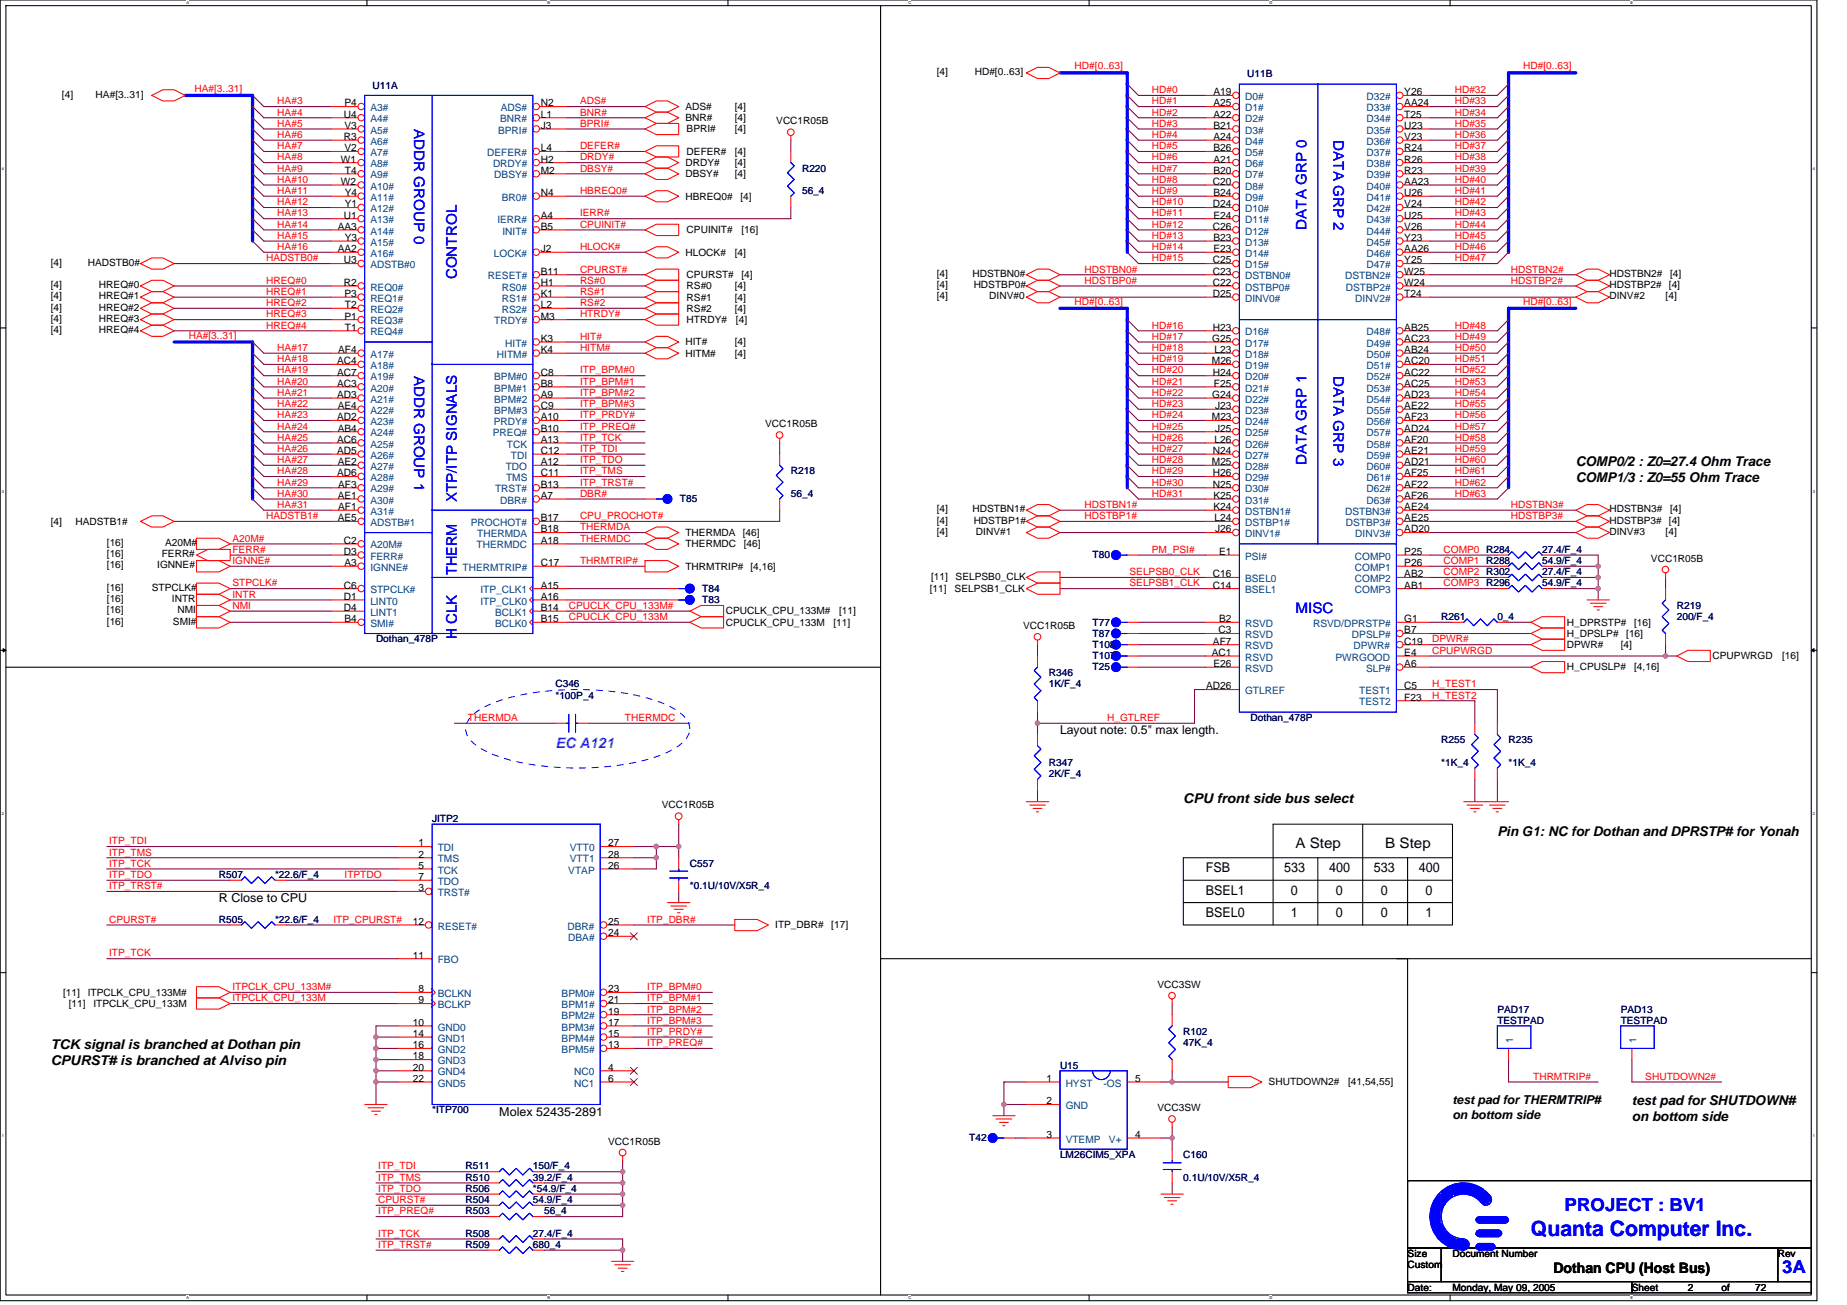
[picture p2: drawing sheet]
<svg xmlns="http://www.w3.org/2000/svg" width="297mm" height="210mm" viewBox="0 0 297 210" stroke-linecap="round" stroke-linejoin="round" font-family="sans-serif">
<defs><g id="words">
<text font-size="3.4" fill="#00f" x="246.2" y="198.9">Quanta Computer Inc.</text>
<g font-size="2.9" fill="#00f">
<text x="251.6" y="194.7">PROJECT : BV1</text>
<text x="286.6" y="204.8">3A</text>
</g>
<g font-size="2.3" fill="#00f">
<text x="66.6" y="20.7" transform="rotate(90 66.6 20.7)">ADDR GROUP 0</text>
<text x="214.5" y="22.5" transform="rotate(90 214.5 22.5)">DATA GRP 2</text>
<text x="210.1" y="37" transform="rotate(-90 210.1 37)">DATA GRP 0</text>
<text x="73.4" y="44.9" transform="rotate(-90 73.4 44.9)">CONTROL</text>
<text x="66.6" y="60.4" transform="rotate(90 66.6 60.4)">ADDR GROUP 1</text>
<text x="214.5" y="60.4" transform="rotate(90 214.5 60.4)">DATA GRP 3</text>
<text x="210.1" y="74.8" transform="rotate(-90 210.1 74.8)">DATA GRP 1</text>
<text x="73.4" y="80.8" transform="rotate(-90 73.4 80.8)">XTP/ITP SIGNALS</text>
<text x="73.4" y="92.5" transform="rotate(-90 73.4 92.5)">THERM</text>
<text x="208.3" y="98.6">MISC</text>
<text x="73.4" y="102.8" transform="rotate(-90 73.4 102.8)">H CLK</text>
</g>
<text font-size="2.3" fill="#0080ff" x="89.3" y="120.3">EC A121</text>
<g font-size="2.3">
<text x="208.3" y="136.5">A Step</text>
<text x="222.8" y="136.5">B Step</text>
<text x="249.8" y="204.7">Dothan CPU (Host Bus)</text>
</g>
<g font-size="2.2">
<text x="253.4" y="75">COMP0/2 : Z0=27.4 Ohm Trace</text>
<text x="253.4" y="77.5">COMP1/3 : Z0=55 Ohm Trace</text>
<text x="190.3" y="129.1">CPU front side bus select</text>
<text x="240.8" y="134.5">Pin G1: NC for Dothan and DPRSTP# for Yonah</text>
<text x="193.9" y="140.3">FSB</text>
<text x="193.9" y="143.9">BSEL1</text>
<text x="206.5" y="140.3">533</text>
<text x="207.6" y="143.9">0</text>
<text x="213.8" y="140.3">400</text>
<text x="214.8" y="143.9">0</text>
<text x="221" y="140.3">533</text>
<text x="222.1" y="143.9">0</text>
<text x="228.2" y="140.3">400</text>
<text x="229.3" y="143.9">0</text>
<text x="193.9" y="147.5">BSEL0</text>
<text x="207.6" y="147.5">1</text>
<text x="214.8" y="147.5">0</text>
<text x="222.1" y="147.5">0</text>
<text x="229.3" y="147.5">1</text>
<text x="8.2" y="168.8">TCK signal is branched at Dothan pin</text>
<text x="8.2" y="171.3">CPURST# is branched at Alviso pin</text>
<text x="262.4" y="177.8">test pad for SHUTDOWN#</text>
<text x="262.4" y="180.3">on bottom side</text>
</g>
<g font-size="2">
<text x="170.5" y="118.1">Layout note: 0.5&quot; max length.</text>
<text x="35.2" y="145.2">R Close to CPU</text>
<text x="80.3" y="179.4">Molex 52435-2891</text>
<text x="233.6" y="177.6">test pad for THERMTRIP#</text>
<text x="233.6" y="179.9">on bottom side</text>
</g>
<g font-size="1.6" fill="#f00">
<text x="172.8" y="11.2">HD#[0..63]</text>
<text x="245" y="11.2">HD#[0..63]</text>
<text x="31.3" y="14.8">HA#[3..31]</text>
<text x="44.6" y="16.8">HA#3</text>
<text x="93.3" y="16.8">ADS#</text>
<text x="185.2" y="15">HD#0</text>
<text x="185.2" y="16.8">HD#1</text>
<text x="234" y="15">HD#32</text>
<text x="234" y="16.8">HD#33</text>
<text x="44.6" y="18.6">HA#4</text>
<text x="44.6" y="20.4">HA#5</text>
<text x="44.6" y="22.2">HA#6</text>
<text x="93.3" y="18.6">BNR#</text>
<text x="93.3" y="20.4">BPRI#</text>
<text x="185.2" y="20.4">HD#3</text>
<text x="185.2" y="22.2">HD#4</text>
<text x="185.2" y="18.6">HD#2</text>
<text x="234" y="20.4">HD#35</text>
<text x="234" y="22.2">HD#36</text>
<text x="234" y="18.6">HD#34</text>
<text x="44.6" y="24">HA#7</text>
<text x="44.6" y="25.8">HA#8</text>
<text x="44.6" y="27.6">HA#9</text>
<text x="44.6" y="29.4">HA#10</text>
<text x="93.3" y="24">DEFER#</text>
<text x="93.3" y="25.8">DRDY#</text>
<text x="93.3" y="27.6">DBSY#</text>
<text x="185.2" y="24">HD#5</text>
<text x="185.2" y="25.8">HD#6</text>
<text x="185.2" y="27.6">HD#7</text>
<text x="185.2" y="29.4">HD#8</text>
<text x="234" y="24">HD#37</text>
<text x="234" y="25.8">HD#38</text>
<text x="234" y="27.6">HD#39</text>
<text x="234" y="29.4">HD#40</text>
<text x="44.6" y="31.2">HA#11</text>
<text x="44.6" y="33">HA#12</text>
<text x="44.6" y="34.8">HA#13</text>
<text x="93.3" y="34.8">IERR#</text>
<text x="93.3" y="31.2">HBREQ0#</text>
<text x="185.2" y="31.2">HD#9</text>
<text x="185.2" y="33">HD#10</text>
<text x="185.2" y="34.8">HD#11</text>
<text x="234" y="31.2">HD#41</text>
<text x="234" y="33">HD#42</text>
<text x="234" y="34.8">HD#43</text>
<text x="44.6" y="36.6">HA#14</text>
<text x="44.6" y="38.4">HA#15</text>
<text x="44.6" y="40.2">HA#16</text>
<text x="93.3" y="36.6">CPUINIT#</text>
<text x="93.3" y="40.2">HLOCK#</text>
<text x="185.2" y="36.6">HD#12</text>
<text x="185.2" y="38.4">HD#13</text>
<text x="185.2" y="40.2">HD#14</text>
<text x="234" y="36.6">HD#44</text>
<text x="234" y="38.4">HD#45</text>
<text x="234" y="40.2">HD#46</text>
<text x="42.8" y="42">HADSTB0#</text>
<text x="42.8" y="45.6">HREQ#0</text>
<text x="42.8" y="47.4">HREQ#1</text>
<text x="93.3" y="43.8">CPURST#</text>
<text x="93.3" y="45.6">RS#0</text>
<text x="93.3" y="47.4">RS#1</text>
<text x="174.4" y="43.8">HDSTBN0#</text>
<text x="174.4" y="45.6">HDSTBP0#</text>
<text x="185.2" y="42">HD#15</text>
<text x="234" y="42">HD#47</text>
<text x="243" y="43.8">HDSTBN2#</text>
<text x="243" y="45.6">HDSTBP2#</text>
<text x="42.8" y="49.2">HREQ#2</text>
<text x="42.8" y="51.1">HREQ#3</text>
<text x="42.8" y="52.9">HREQ#4</text>
<text x="93.3" y="49.2">RS#2</text>
<text x="93.3" y="51.1">HTRDY#</text>
<text x="172.8" y="49">HD#[0..63]</text>
<text x="185.2" y="52.9">HD#16</text>
<text x="234" y="52.9">HD#48</text>
<text x="245" y="49">HD#[0..63]</text>
<text x="30.3" y="54.5">HA#[3..31]</text>
<text x="44.6" y="56.5">HA#17</text>
<text x="44.6" y="58.3">HA#18</text>
<text x="93.3" y="54.7">HIT#</text>
<text x="93.3" y="56.5">HITM#</text>
<text x="185.2" y="58.3">HD#19</text>
<text x="185.2" y="54.7">HD#17</text>
<text x="185.2" y="56.5">HD#18</text>
<text x="234" y="58.3">HD#51</text>
<text x="234" y="54.7">HD#49</text>
<text x="234" y="56.5">HD#50</text>
<text x="44.6" y="60.1">HA#19</text>
<text x="44.6" y="61.9">HA#20</text>
<text x="44.6" y="63.7">HA#21</text>
<text x="44.6" y="65.5">HA#22</text>
<text x="93.3" y="60.1">ITP_BPM#0</text>
<text x="93.3" y="61.9">ITP_BPM#1</text>
<text x="93.3" y="63.7">ITP_BPM#2</text>
<text x="93.3" y="65.5">ITP_BPM#3</text>
<text x="185.2" y="60.1">HD#20</text>
<text x="185.2" y="61.9">HD#21</text>
<text x="185.2" y="63.7">HD#22</text>
<text x="185.2" y="65.5">HD#23</text>
<text x="234" y="60.1">HD#52</text>
<text x="234" y="61.9">HD#53</text>
<text x="234" y="63.7">HD#54</text>
<text x="234" y="65.5">HD#55</text>
<text x="44.6" y="67.3">HA#23</text>
<text x="44.6" y="69.1">HA#24</text>
<text x="44.6" y="70.9">HA#25</text>
<text x="93.3" y="69.1">ITP_PREQ#</text>
<text x="93.3" y="67.3">ITP_PRDY#</text>
<text x="93.3" y="70.9">ITP_TCK</text>
<text x="185.2" y="67.3">HD#24</text>
<text x="185.2" y="69.1">HD#25</text>
<text x="185.2" y="70.9">HD#26</text>
<text x="234" y="67.3">HD#56</text>
<text x="234" y="69.1">HD#57</text>
<text x="234" y="70.9">HD#58</text>
<text x="44.6" y="72.7">HA#26</text>
<text x="44.6" y="74.5">HA#27</text>
<text x="44.6" y="76.3">HA#28</text>
<text x="93.3" y="72.7">ITP_TDI</text>
<text x="93.3" y="74.5">ITP_TDO</text>
<text x="93.3" y="76.3">ITP_TMS</text>
<text x="185.2" y="72.7">HD#27</text>
<text x="185.2" y="74.5">HD#28</text>
<text x="185.2" y="76.3">HD#29</text>
<text x="234" y="72.7">HD#59</text>
<text x="234" y="74.5">HD#60</text>
<text x="234" y="76.3">HD#61</text>
<text x="42.8" y="83.5">HADSTB1#</text>
<text x="44.6" y="78.1">HA#29</text>
<text x="44.6" y="79.9">HA#30</text>
<text x="44.6" y="81.7">HA#31</text>
<text x="93.3" y="78.1">ITP_TRST#</text>
<text x="93.3" y="83.5">CPU_PROCHOT#</text>
<text x="93.3" y="79.9">DBR#</text>
<text x="174.4" y="81.7">HDSTBN1#</text>
<text x="174.4" y="83.5">HDSTBP1#</text>
<text x="185.2" y="78.1">HD#30</text>
<text x="185.2" y="79.9">HD#31</text>
<text x="234" y="78.1">HD#62</text>
<text x="234" y="79.9">HD#63</text>
<text x="243" y="81.7">HDSTBN3#</text>
<text x="243" y="83.5">HDSTBP3#</text>
<text x="37.4" y="87.1">A20M#</text>
<text x="37.4" y="88.9">FERR#</text>
<text x="93.3" y="85.3">THERMDA</text>
<text x="93.3" y="87.1">THERMDC</text>
<text x="185.2" y="88.9">PM_PSI#</text>
<text x="232.2" y="88.9">COMP0 R284</text>
<text x="37.4" y="90.7">IGNNE#</text>
<text x="37.4" y="94.3">STPCLK#</text>
<text x="93.3" y="90.7">THRMTRIP#</text>
<text x="181.6" y="92.5">SELPSB0_CLK</text>
<text x="181.6" y="94.3">SELPSB1_CLK</text>
<text x="232.2" y="90.7">COMP1 R288</text>
<text x="232.2" y="92.5">COMP2 R302</text>
<text x="232.2" y="94.3">COMP3 R296</text>
<text x="37.4" y="96.1">INTR</text>
<text x="37.4" y="97.9">NMI</text>
<text x="91.5" y="97.9">CPUCLK_CPU_133M#</text>
<text x="91.5" y="99.7">CPUCLK_CPU_133M</text>
<text x="230.3" y="103.3">DPWR#</text>
<text x="230.3" y="105.2">CPUPWRGD</text>
<text x="230.3" y="110.6">H_TEST1</text>
<text x="230.3" y="112.4">H_TEST2</text>
<text x="75.2" y="116">THERMDA</text>
<text x="100.5" y="116">THERMDC</text>
<text x="178.1" y="116">H_GTLREF</text>
<text x="17.5" y="137.6">ITP_TMS</text>
<text x="17.5" y="135.8">ITP_TDI</text>
<text x="17.5" y="141.2">ITP_TDO</text>
<text x="17.5" y="143">ITP_TRST#</text>
<text x="17.5" y="139.4">ITP_TCK</text>
<text x="55.4" y="141.2">ITPTDO</text>
<text x="17.5" y="148.4">CPURST#</text>
<text x="53.6" y="148.4">ITP_CPURST#</text>
<text x="104.1" y="148.4">ITP_DBR#</text>
<text x="17.5" y="153.8">ITP_TCK</text>
<text x="37.4" y="161.1">ITPCLK_CPU_133M</text>
<text x="37.4" y="159.3">ITPCLK_CPU_133M#</text>
<text x="104.1" y="159.3">ITP_BPM#0</text>
<text x="104.1" y="161.1">ITP_BPM#1</text>
<text x="104.1" y="164.7">ITP_BPM#3</text>
<text x="104.1" y="166.5">ITP_PRDY#</text>
<text x="104.1" y="162.9">ITP_BPM#2</text>
<text x="104.1" y="168.3">ITP_PREQ#</text>
<text x="246.6" y="173.7">THRMTRIP#</text>
<text x="264.6" y="173.7">SHUTDOWN2#</text>
<text x="60.8" y="191.7">ITP_TDO</text>
<text x="60.8" y="189.9">ITP_TMS</text>
<text x="60.8" y="188.1">ITP_TDI</text>
<text x="60.8" y="193.5">CPURST#</text>
<text x="60.8" y="195.3">ITP_PREQ#</text>
<text x="60.8" y="198.9">ITP_TCK</text>
<text x="60.8" y="200.7">ITP_TRST#</text>
</g>
<g font-size="1.6">
<text x="10" y="15.7">[4]</text>
<text x="15.4" y="15.7">HA#[3..31]</text>
<text x="55.4" y="17.1">P4</text>
<text x="87" y="17.1">N2</text>
<text x="110.2" y="17.7">ADS#</text>
<text x="118.2" y="17.7">[4]</text>
<text x="150.6" y="12.1">[4]</text>
<text x="156.8" y="12.1">HD#[0..63]</text>
<text x="195.2" y="15.3">A19</text>
<text x="195.2" y="17.1">A25</text>
<text x="225.8" y="15.3">Y26</text>
<text x="225.8" y="17.1">AA24</text>
<text x="55.3" y="18.9">U4</text>
<text x="55.3" y="22.5">R3</text>
<text x="55.4" y="20.7">V3</text>
<text x="87" y="20.7">J3</text>
<text x="87" y="18.9">L1</text>
<text x="110.2" y="19.5">BNR#</text>
<text x="110.4" y="21.3">BPRI#</text>
<text x="118.2" y="19.5">[4]</text>
<text x="118.2" y="21.3">[4]</text>
<text x="124.8" y="20">VCC1R05B</text>
<text x="195.2" y="18.9">A22</text>
<text x="195.2" y="20.7">B21</text>
<text x="195.2" y="22.5">A24</text>
<text x="225.8" y="18.9">T25</text>
<text x="225.8" y="20.7">U23</text>
<text x="225.8" y="22.5">V23</text>
<text x="54.8" y="26.1">W1</text>
<text x="54.8" y="29.7">W2</text>
<text x="55.4" y="24.3">V2</text>
<text x="55.5" y="27.9">T4</text>
<text x="87" y="27.9">M2</text>
<text x="87" y="24.3">L4</text>
<text x="87" y="26.1">H2</text>
<text x="110.2" y="26.7">DRDY#</text>
<text x="110.2" y="28.5">DBSY#</text>
<text x="110.4" y="24.9">DEFER#</text>
<text x="118.2" y="26.7">[4]</text>
<text x="118.2" y="24.9">[4]</text>
<text x="118.2" y="28.5">[4]</text>
<text x="195" y="29.7">C20</text>
<text x="195.2" y="24.3">B26</text>
<text x="195.2" y="26.1">A21</text>
<text x="195.2" y="27.9">B20</text>
<text x="225.8" y="24.3">R24</text>
<text x="225.8" y="26.1">R26</text>
<text x="225.8" y="27.9">R23</text>
<text x="225.8" y="29.7">AA23</text>
<text x="55.3" y="35.2">U1</text>
<text x="55.4" y="31.5">Y4</text>
<text x="55.4" y="33.4">Y1</text>
<text x="87" y="35.2">A4</text>
<text x="87" y="31.5">N4</text>
<text x="110.2" y="32.1">HBREQ0#</text>
<text x="119.1" y="32.1">[4]</text>
<text x="195" y="33.4">D24</text>
<text x="195.2" y="31.5">B24</text>
<text x="195.2" y="35.2">E24</text>
<text x="225.8" y="31.5">U26</text>
<text x="225.8" y="33.4">V24</text>
<text x="225.8" y="35.2">U25</text>
<text x="54.3" y="37">AA3</text>
<text x="54.3" y="40.6">AA2</text>
<text x="55.4" y="38.8">Y3</text>
<text x="87" y="37">B5</text>
<text x="87" y="40.6">J2</text>
<text x="110.2" y="41.1">HLOCK#</text>
<text x="110.4" y="37.5">CPUINIT#</text>
<text x="118.2" y="41.1">[4]</text>
<text x="119.2" y="37.5">[16]</text>
<text x="195" y="37">C26</text>
<text x="195.2" y="38.8">B23</text>
<text x="195.2" y="40.6">E23</text>
<text x="225.8" y="37">V26</text>
<text x="225.8" y="38.8">Y23</text>
<text x="225.8" y="40.6">AA26</text>
<text x="8.2" y="42.7">[4]</text>
<text x="8.2" y="46.4">[4]</text>
<text x="14.1" y="42.7">HADSTB0#</text>
<text x="15.9" y="46.4">HREQ#0</text>
<text x="55.3" y="42.4">U3</text>
<text x="55.3" y="46">R2</text>
<text x="55.4" y="47.8">P3</text>
<text x="87" y="44.2">B11</text>
<text x="87" y="46">H1</text>
<text x="87" y="47.8">K1</text>
<text x="110.4" y="44.7">CPURST#</text>
<text x="110.4" y="46.5">RS#0</text>
<text x="118.2" y="46.5">[4]</text>
<text x="119.2" y="44.7">[4]</text>
<text x="150.6" y="46.4">[4]</text>
<text x="150.6" y="44.6">[4]</text>
<text x="156.4" y="44.6">HDSTBN0#</text>
<text x="156.6" y="46.4">HDSTBP0#</text>
<text x="195" y="42.4">C25</text>
<text x="195" y="44.2">C23</text>
<text x="195" y="46">C22</text>
<text x="195" y="47.8">D25</text>
<text x="225.8" y="42.4">Y25</text>
<text x="225.8" y="44.2">W25</text>
<text x="225.8" y="47.8">T24</text>
<text x="225.8" y="46">W24</text>
<text x="258.8" y="44.6">HDSTBN2#</text>
<text x="258.8" y="46.4">HDSTBP2# [4]</text>
<text x="268.6" y="44.6">[4]</text>
<text x="8.2" y="48.2">[4]</text>
<text x="8.2" y="50">[4]</text>
<text x="8.2" y="51.8">[4]</text>
<text x="8.2" y="53.6">[4]</text>
<text x="15.9" y="48.2">HREQ#1</text>
<text x="15.9" y="50">HREQ#2</text>
<text x="15.9" y="51.8">HREQ#3</text>
<text x="15.9" y="53.6">HREQ#4</text>
<text x="55.4" y="51.4">P1</text>
<text x="55.5" y="49.6">T2</text>
<text x="55.5" y="53.2">T1</text>
<text x="87" y="51.4">M3</text>
<text x="87" y="49.6">L2</text>
<text x="110.4" y="48.3">RS#1</text>
<text x="110.4" y="50.1">RS#2</text>
<text x="110.4" y="51.9">HTRDY#</text>
<text x="118.2" y="48.3">[4]</text>
<text x="118.2" y="50.1">[4]</text>
<text x="118.4" y="51.9">[4]</text>
<text x="150.6" y="48.2">[4]</text>
<text x="159.1" y="48.2">DINV#0</text>
<text x="195" y="53.2">H23</text>
<text x="225.8" y="53.2">AB25</text>
<text x="258.8" y="48.2">DINV#2</text>
<text x="267.9" y="48.2">[4]</text>
<text x="54.2" y="58.6">AC4</text>
<text x="54.4" y="56.8">AF4</text>
<text x="87" y="55">K3</text>
<text x="87" y="56.8">K4</text>
<text x="110.2" y="57.4">HITM#</text>
<text x="110.2" y="55.5">HIT#</text>
<text x="118.2" y="57.4">[4]</text>
<text x="118.2" y="55.5">[4]</text>
<text x="194.9" y="58.6">M26</text>
<text x="195" y="55">G25</text>
<text x="195.3" y="56.8">L23</text>
<text x="225.8" y="55">AC23</text>
<text x="225.8" y="56.8">AB24</text>
<text x="225.8" y="58.6">AC20</text>
<text x="54.2" y="60.4">AC7</text>
<text x="54.2" y="62.2">AC3</text>
<text x="54.2" y="64">AD3</text>
<text x="54.3" y="65.8">AE4</text>
<text x="87" y="60.4">C8</text>
<text x="87" y="62.2">B8</text>
<text x="87" y="64">A9</text>
<text x="87" y="65.8">C9</text>
<text x="195" y="64">G24</text>
<text x="195" y="60.4">H24</text>
<text x="195.2" y="62.2">F25</text>
<text x="195.4" y="65.8">J23</text>
<text x="225.8" y="60.4">AC22</text>
<text x="225.8" y="62.2">AC25</text>
<text x="225.8" y="64">AD23</text>
<text x="225.8" y="65.8">AE22</text>
<text x="54.2" y="67.6">AD2</text>
<text x="54.2" y="71.2">AC6</text>
<text x="54.3" y="69.4">AB4</text>
<text x="87" y="71.2">A13</text>
<text x="87" y="67.6">A10</text>
<text x="87" y="69.4">B10</text>
<text x="123" y="68.7">VCC1R05B</text>
<text x="194.9" y="67.6">M23</text>
<text x="195.3" y="71.2">L26</text>
<text x="195.4" y="69.4">J25</text>
<text x="225.8" y="67.6">AF23</text>
<text x="225.8" y="69.4">AD24</text>
<text x="225.8" y="71.2">AF20</text>
<text x="54.2" y="73">AD5</text>
<text x="54.2" y="76.6">AD6</text>
<text x="54.3" y="74.8">AE2</text>
<text x="87" y="76.6">C11</text>
<text x="87" y="74.8">A12</text>
<text x="87" y="73">C12</text>
<text x="194.9" y="74.8">M25</text>
<text x="195" y="73">N24</text>
<text x="195" y="76.6">H26</text>
<text x="225.8" y="73">AE21</text>
<text x="225.8" y="74.8">AD21</text>
<text x="225.8" y="76.6">AF25</text>
<text x="54.3" y="80.2">AE1</text>
<text x="54.3" y="83.8">AE5</text>
<text x="54.4" y="78.4">AF3</text>
<text x="54.4" y="82">AF1</text>
<text x="87" y="78.4">B13</text>
<text x="87" y="83.8">B17</text>
<text x="87" y="80.2">A7</text>
<text x="150.6" y="82.4">[4]</text>
<text x="156.4" y="82.4">HDSTBN1#</text>
<text x="195" y="78.4">N25</text>
<text x="195.2" y="80.2">K25</text>
<text x="195.2" y="82">K24</text>
<text x="195.3" y="83.8">L24</text>
<text x="225.8" y="78.4">AF22</text>
<text x="225.8" y="80.2">AF26</text>
<text x="225.8" y="82">AE24</text>
<text x="225.8" y="83.8">AE25</text>
<text x="258.8" y="82.4">HDSTBN3#</text>
<text x="268.6" y="82.4">[4]</text>
<text x="8.2" y="84.4">[4]</text>
<text x="12.1" y="84.4">HADSTB1#</text>
<text x="17.2" y="89.6">[16]</text>
<text x="17.2" y="87.8">[16]</text>
<text x="26" y="89.6">FERR#</text>
<text x="26.6" y="87.8">A20M#</text>
<text x="55.3" y="87.5">C2</text>
<text x="55.3" y="89.3">D3</text>
<text x="87" y="85.6">B18</text>
<text x="87" y="87.5">A18</text>
<text x="110.2" y="88">THERMDC</text>
<text x="110.2" y="86.2">THERMDA</text>
<text x="119.4" y="86.2">[46]</text>
<text x="119.6" y="88">[46]</text>
<text x="150.6" y="84.2">[4]</text>
<text x="150.6" y="86">[4]</text>
<text x="156.6" y="84.2">HDSTBP1#</text>
<text x="156.9" y="86">DINV#1</text>
<text x="195.4" y="85.6">J26</text>
<text x="196.1" y="89.3">E1</text>
<text x="225.8" y="85.6">AD20</text>
<text x="225.8" y="89.3">P25</text>
<text x="258.8" y="84.2">HDSTBP3# [4]</text>
<text x="258.8" y="86">DINV#3</text>
<text x="267.9" y="86">[4]</text>
<text x="17.2" y="95">[16]</text>
<text x="17.2" y="91.4">[16]</text>
<text x="24.4" y="95">STPCLK#</text>
<text x="25.3" y="91.4">IGNNE#</text>
<text x="55.3" y="94.7">C6</text>
<text x="55.4" y="91.1">A3</text>
<text x="87" y="94.7">A15</text>
<text x="87" y="91.1">C17</text>
<text x="110.2" y="91.6">THRMTRIP#</text>
<text x="120.7" y="91.6">[4,16]</text>
<text x="149.5" y="95.2">[11]</text>
<text x="149.7" y="93.2">[11]</text>
<text x="153.5" y="95.2">SELPSB1_CLK</text>
<text x="153.7" y="93.2">SELPSB0_CLK</text>
<text x="195" y="92.9">C16</text>
<text x="195" y="94.7">C14</text>
<text x="225.8" y="91.1">P26</text>
<text x="225.8" y="92.9">AB2</text>
<text x="225.8" y="94.7">AB1</text>
<text x="265.5" y="90.4">VCC1R05B</text>
<text x="17.2" y="96.8">[16]</text>
<text x="17.2" y="100.5">[16]</text>
<text x="17.2" y="98.7">[16]</text>
<text x="27.6" y="96.8">INTR</text>
<text x="27.8" y="100.5">SMI#</text>
<text x="28.6" y="98.7">NMI</text>
<text x="55.3" y="96.5">D1</text>
<text x="55.3" y="98.3">D4</text>
<text x="55.4" y="100.1">B4</text>
<text x="87" y="98.3">B14</text>
<text x="87" y="100.1">B15</text>
<text x="87" y="96.5">A16</text>
<text x="116.7" y="98.8">CPUCLK_CPU_133M#</text>
<text x="116.7" y="100.6">CPUCLK_CPU_133M</text>
<text x="134" y="100.6">[11]</text>
<text x="134.9" y="98.8">[11]</text>
<text x="164.5" y="101.2">VCC1R05B</text>
<text x="196" y="101.9">C3</text>
<text x="196.1" y="100.1">B2</text>
<text x="225.8" y="100.1">G1</text>
<text x="225.8" y="101.9">B7</text>
<text x="252" y="100.6">H_DPRSTP#</text>
<text x="262.8" y="100.6">[16]</text>
<text x="194.9" y="105.5">AC1</text>
<text x="195.1" y="103.7">AF7</text>
<text x="195.2" y="107.3">E26</text>
<text x="225.8" y="107.3">A6</text>
<text x="225.8" y="103.7">C19</text>
<text x="225.8" y="105.5">E4</text>
<text x="252" y="102.4">H_DPSLP#</text>
<text x="252" y="104.2">DPWR#</text>
<text x="252" y="107.8">H_CPUSLP#</text>
<text x="260.6" y="104.2">[4]</text>
<text x="261.5" y="102.4">[16]</text>
<text x="262.8" y="107.8">[4,16]</text>
<text x="275.4" y="106">CPUPWRGD</text>
<text x="286.6" y="106">[16]</text>
<text x="194" y="110.9">AD26</text>
<text x="225.8" y="110.9">C5</text>
<text x="225.8" y="112.7">F23</text>
<text x="106.4" y="130">VCC1R05B</text>
<text x="67.3" y="136.1">1</text>
<text x="67.3" y="137.9">2</text>
<text x="97.8" y="136.1">27</text>
<text x="97.8" y="137.9">28</text>
<text x="67.3" y="139.7">5</text>
<text x="67.3" y="141.6">7</text>
<text x="67.3" y="143.4">3</text>
<text x="97.8" y="139.7">26</text>
<text x="66.4" y="148.8">12</text>
<text x="97.8" y="148.8">25</text>
<text x="124.7" y="149.3">ITP_DBR#</text>
<text x="133.7" y="149.3">[17]</text>
<text x="66.4" y="154.2">11</text>
<text x="97.8" y="150.6">24</text>
<text x="10.2" y="160.1">[11]</text>
<text x="11" y="161.9">[11]</text>
<text x="14.1" y="160.1">ITPCLK_CPU_133M#</text>
<text x="15" y="161.9">ITPCLK_CPU_133M</text>
<text x="67.3" y="159.6">8</text>
<text x="67.3" y="161.4">9</text>
<text x="97.8" y="159.6">23</text>
<text x="97.8" y="161.4">21</text>
<text x="186.2" y="158.9">VCC3SW</text>
<text x="66.4" y="165">10</text>
<text x="66.4" y="166.8">14</text>
<text x="97.8" y="163.2">19</text>
<text x="97.8" y="165">17</text>
<text x="97.8" y="166.8">15</text>
<text x="66.4" y="168.6">16</text>
<text x="66.4" y="170.4">18</text>
<text x="66.4" y="172.2">20</text>
<text x="97.8" y="168.6">13</text>
<text x="97.8" y="172.2">4</text>
<text x="66.4" y="174">22</text>
<text x="97.8" y="174">6</text>
<text x="168.3" y="177.6">2</text>
<text x="168.3" y="174">1</text>
<text x="182.6" y="174">5</text>
<text x="186.2" y="178.7">VCC3SW</text>
<text x="204" y="174.6">SHUTDOWN2#</text>
<text x="216.8" y="174.6">[41,54,55]</text>
<text x="97.8" y="184.1">VCC1R05B</text>
<text x="168.3" y="183">3</text>
<text x="182.6" y="183">4</text>
<text x="226.4" y="202.2">Size</text>
<text x="226.4" y="204">Custom</text>
<text x="233.6" y="202.2">Document Number</text>
<text x="285.9" y="202.2">Rev</text>
<text x="226.4" y="207.6">Date:</text>
<text x="233.6" y="207.6">Monday, May 09, 2005</text>
<text x="262.4" y="207.6">Sheet</text>
<text x="271.5" y="207.6">2</text>
<text x="276.9" y="207.6">of</text>
<text x="282.3" y="207.6">72</text>
</g>
<g font-size="1.6" fill="#004080">
<text x="59.6" y="17.9">A3#</text>
<text x="80.5" y="17.9">ADS#</text>
<text x="200.2" y="16.1">D0#</text>
<text x="200.2" y="17.9">D1#</text>
<text x="219.7" y="16.1">D32#</text>
<text x="219.7" y="17.9">D33#</text>
<text x="59.6" y="19.7">A4#</text>
<text x="59.6" y="21.5">A5#</text>
<text x="59.6" y="23.3">A6#</text>
<text x="80.1" y="21.5">BPRI#</text>
<text x="80.4" y="19.7">BNR#</text>
<text x="200.2" y="19.7">D2#</text>
<text x="200.2" y="21.5">D3#</text>
<text x="200.2" y="23.3">D4#</text>
<text x="219.7" y="19.7">D34#</text>
<text x="219.7" y="21.5">D35#</text>
<text x="219.7" y="23.3">D36#</text>
<text x="59.6" y="25.1">A7#</text>
<text x="59.6" y="26.9">A8#</text>
<text x="59.6" y="28.7">A9#</text>
<text x="78.4" y="25.1">DEFER#</text>
<text x="79.3" y="26.9">DRDY#</text>
<text x="79.5" y="28.7">DBSY#</text>
<text x="200.2" y="25.1">D5#</text>
<text x="200.2" y="26.9">D6#</text>
<text x="200.2" y="28.7">D7#</text>
<text x="219.7" y="25.1">D37#</text>
<text x="219.7" y="26.9">D38#</text>
<text x="219.7" y="28.7">D39#</text>
<text x="59.6" y="30.5">A10#</text>
<text x="59.6" y="32.3">A11#</text>
<text x="59.6" y="34.1">A12#</text>
<text x="59.6" y="35.9">A13#</text>
<text x="80" y="35.9">IERR#</text>
<text x="80.7" y="32.3">BR0#</text>
<text x="200.2" y="30.5">D8#</text>
<text x="200.2" y="32.3">D9#</text>
<text x="200.2" y="34.1">D10#</text>
<text x="200.2" y="35.9">D11#</text>
<text x="219.7" y="30.5">D40#</text>
<text x="219.7" y="32.3">D41#</text>
<text x="219.7" y="34.1">D42#</text>
<text x="219.7" y="35.9">D43#</text>
<text x="59.6" y="37.7">A14#</text>
<text x="59.6" y="39.5">A15#</text>
<text x="59.6" y="41.3">A16#</text>
<text x="79.4" y="41.3">LOCK#</text>
<text x="80.8" y="37.7">INIT#</text>
<text x="200.2" y="37.7">D12#</text>
<text x="200.2" y="39.5">D13#</text>
<text x="200.2" y="41.3">D14#</text>
<text x="219.7" y="37.7">D44#</text>
<text x="219.7" y="39.5">D45#</text>
<text x="219.7" y="41.3">D46#</text>
<text x="59.6" y="43.1">ADSTB#0</text>
<text x="59.6" y="46.7">REQ0#</text>
<text x="78.5" y="44.9">RESET#</text>
<text x="80.7" y="46.7">RS0#</text>
<text x="200.2" y="43.1">D15#</text>
<text x="200.2" y="44.9">DSTBN0#</text>
<text x="200.2" y="46.7">DSTBP0#</text>
<text x="216.3" y="44.9">DSTBN2#</text>
<text x="216.4" y="46.7">DSTBP2#</text>
<text x="219.7" y="43.1">D47#</text>
<text x="59.6" y="48.5">REQ1#</text>
<text x="59.6" y="50.3">REQ2#</text>
<text x="59.6" y="52.2">REQ3#</text>
<text x="59.6" y="54">REQ4#</text>
<text x="79.5" y="52.2">TRDY#</text>
<text x="80.7" y="48.5">RS1#</text>
<text x="80.7" y="50.3">RS2#</text>
<text x="200.2" y="48.5">DINV0#</text>
<text x="200.2" y="54">D16#</text>
<text x="217.9" y="48.5">DINV2#</text>
<text x="219.7" y="54">D48#</text>
<text x="59.6" y="57.6">A17#</text>
<text x="59.6" y="59.4">A18#</text>
<text x="79.9" y="57.6">HITM#</text>
<text x="81.3" y="55.8">HIT#</text>
<text x="200.2" y="55.8">D17#</text>
<text x="200.2" y="57.6">D18#</text>
<text x="200.2" y="59.4">D19#</text>
<text x="219.7" y="55.8">D49#</text>
<text x="219.7" y="57.6">D50#</text>
<text x="219.7" y="59.4">D51#</text>
<text x="59.6" y="61.2">A19#</text>
<text x="59.6" y="63">A20#</text>
<text x="59.6" y="64.8">A21#</text>
<text x="79.5" y="61.2">BPM#0</text>
<text x="79.5" y="63">BPM#1</text>
<text x="79.5" y="64.8">BPM#2</text>
<text x="200.2" y="61.2">D20#</text>
<text x="200.2" y="63">D21#</text>
<text x="200.2" y="64.8">D22#</text>
<text x="219.7" y="61.2">D52#</text>
<text x="219.7" y="63">D53#</text>
<text x="219.7" y="64.8">D54#</text>
<text x="59.6" y="66.6">A22#</text>
<text x="59.6" y="68.4">A23#</text>
<text x="59.6" y="70.2">A24#</text>
<text x="59.6" y="72">A25#</text>
<text x="79.3" y="70.2">PREQ#</text>
<text x="79.4" y="68.4">PRDY#</text>
<text x="79.5" y="66.6">BPM#3</text>
<text x="81.5" y="72">TCK</text>
<text x="200.2" y="66.6">D23#</text>
<text x="200.2" y="68.4">D24#</text>
<text x="200.2" y="70.2">D25#</text>
<text x="200.2" y="72">D26#</text>
<text x="219.7" y="66.6">D55#</text>
<text x="219.7" y="68.4">D56#</text>
<text x="219.7" y="70.2">D57#</text>
<text x="219.7" y="72">D58#</text>
<text x="59.6" y="73.8">A26#</text>
<text x="59.6" y="75.6">A27#</text>
<text x="59.6" y="77.4">A28#</text>
<text x="81.3" y="75.6">TDO</text>
<text x="81.4" y="77.4">TMS</text>
<text x="82.2" y="73.8">TDI</text>
<text x="200.2" y="73.8">D27#</text>
<text x="200.2" y="75.6">D28#</text>
<text x="200.2" y="77.4">D29#</text>
<text x="219.7" y="73.8">D59#</text>
<text x="219.7" y="75.6">D60#</text>
<text x="219.7" y="77.4">D61#</text>
<text x="59.6" y="79.2">A29#</text>
<text x="59.6" y="81">A30#</text>
<text x="59.6" y="82.8">A31#</text>
<text x="79.6" y="79.2">TRST#</text>
<text x="80.4" y="81">DBR#</text>
<text x="200.2" y="79.2">D30#</text>
<text x="200.2" y="81">D31#</text>
<text x="200.2" y="82.8">DSTBN1#</text>
<text x="216.3" y="82.8">DSTBN3#</text>
<text x="219.7" y="79.2">D62#</text>
<text x="219.7" y="81">D63#</text>
<text x="59.6" y="84.6">ADSTB#1</text>
<text x="59.6" y="88.2">A20M#</text>
<text x="75.7" y="84.6">PROCHOT#</text>
<text x="76.6" y="88.2">THERMDC</text>
<text x="76.7" y="86.4">THERMDA</text>
<text x="200.2" y="84.6">DSTBP1#</text>
<text x="200.2" y="86.4">DINV1#</text>
<text x="216.4" y="84.6">DSTBP3#</text>
<text x="217.9" y="86.4">DINV3#</text>
<text x="59.6" y="90">FERR#</text>
<text x="59.6" y="91.8">IGNNE#</text>
<text x="59.6" y="95.4">STPCLK#</text>
<text x="74.4" y="91.8">THERMTRIP#</text>
<text x="77.3" y="95.4">ITP_CLK1</text>
<text x="200.2" y="90">PSI#</text>
<text x="200.2" y="93.6">BSEL0</text>
<text x="200.2" y="95.4">BSEL1</text>
<text x="217.9" y="90">COMP0</text>
<text x="217.9" y="91.8">COMP1</text>
<text x="217.9" y="93.6">COMP2</text>
<text x="217.9" y="95.4">COMP3</text>
<text x="59.6" y="97.2">LINT0</text>
<text x="59.6" y="99">LINT1</text>
<text x="59.6" y="100.8">SMI#</text>
<text x="77.3" y="97.2">ITP_CLK0</text>
<text x="79.6" y="99">BCLK1</text>
<text x="79.6" y="100.8">BCLK0</text>
<text x="200.2" y="100.8">RSVD</text>
<text x="211.2" y="100.8">RSVD/DPRSTP#</text>
<text x="200.2" y="102.6">RSVD</text>
<text x="200.2" y="104.4">RSVD</text>
<text x="200.2" y="106.3">RSVD</text>
<text x="214.8" y="106.3">PWRGOOD</text>
<text x="217.4" y="102.6">DPSLP#</text>
<text x="217.7" y="104.4">DPWR#</text>
<text x="200.2" y="108.1">RSVD</text>
<text x="200.2" y="111.7">GTLREF</text>
<text x="218.6" y="111.7">TEST1</text>
<text x="218.6" y="113.5">TEST2</text>
<text x="219.7" y="108.1">SLP#</text>
<text x="70.4" y="136.9">TDI</text>
<text x="91.6" y="136.9">VTT0</text>
<text x="70.4" y="138.7">TMS</text>
<text x="70.4" y="140.5">TCK</text>
<text x="70.4" y="142.3">TDO</text>
<text x="91.4" y="140.5">VTAP</text>
<text x="91.6" y="138.7">VTT1</text>
<text x="70.4" y="144.1">TRST#</text>
<text x="70.4" y="149.5">RESET#</text>
<text x="91.3" y="149.5">DBR#</text>
<text x="70.4" y="154.9">FBO</text>
<text x="91.4" y="151.3">DBA#</text>
<text x="70.4" y="160.4">BCLKN</text>
<text x="90.3" y="160.4">BPM0#</text>
<text x="70.4" y="165.8">GND0</text>
<text x="70.4" y="167.6">GND1</text>
<text x="70.4" y="162.2">BCLKP</text>
<text x="90.3" y="162.2">BPM1#</text>
<text x="90.3" y="164">BPM2#</text>
<text x="90.3" y="165.8">BPM3#</text>
<text x="90.3" y="167.6">BPM4#</text>
<text x="243.4" y="167.7" transform="rotate(-90 243.4 167.7)">1</text>
<text x="263.2" y="167.7" transform="rotate(-90 263.2 167.7)">1</text>
<text x="70.4" y="169.4">GND2</text>
<text x="70.4" y="171.2">GND3</text>
<text x="70.4" y="173">GND4</text>
<text x="90.3" y="169.4">BPM5#</text>
<text x="92.3" y="173">NC0</text>
<text x="70.4" y="174.8">GND5</text>
<text x="92.3" y="174.8">NC1</text>
<text x="171.4" y="178.4">GND</text>
<text x="171.4" y="174.8">HYST</text>
<text x="177.5" y="174.8">-OS</text>
<text x="171.4" y="183.8">VTEMP</text>
<text x="178.3" y="183.8">V+</text>
</g>
<g font-size="1.6" fill="#000080">
<text x="59.9" y="14.2">U11A</text>
<text x="200.6" y="12.4">U11B</text>
<text x="129" y="27.6">R220</text>
<text x="129" y="31.2">56_4</text>
<text x="127.2" y="76.3">R218</text>
<text x="109.3" y="80.8">T85</text>
<text x="127.2" y="79.9">56_4</text>
<text x="175.7" y="89.8">T80</text>
<text x="248" y="88.9">27.4/F_4</text>
<text x="112.9" y="95.2">T84</text>
<text x="248" y="90.7">54.9/F_4</text>
<text x="248" y="92.5">27.4/F_4</text>
<text x="248" y="94.3">54.9/F_4</text>
<text x="112.9" y="97">T83</text>
<text x="175.7" y="100.6">T77</text>
<text x="231.8" y="99.7">R261</text>
<text x="240.8" y="99.7">0_4</text>
<text x="269.7" y="97.9">R219</text>
<text x="269.7" y="99.7">200/F_4</text>
<text x="60.5" y="103.3">Dothan_478P</text>
<text x="175.7" y="102.4">T87</text>
<text x="175.7" y="106">T107</text>
<text x="175.7" y="104.2">T108</text>
<text x="175.7" y="107.8">T25</text>
<text x="89.3" y="110.6">C346</text>
<text x="89.3" y="112.4">*100P_4</text>
<text x="168.7" y="108.8">R346</text>
<text x="168.7" y="110.6">1K/F_4</text>
<text x="201.1" y="116">Dothan_478P</text>
<text x="231.8" y="119.6">R255</text>
<text x="242.6" y="119.6">R235</text>
<text x="168.7" y="123.2">R347</text>
<text x="168.7" y="125">2K/F_4</text>
<text x="231.8" y="123.2">*1K_4</text>
<text x="242.6" y="123.2">*1K_4</text>
<text x="69.5" y="132.2">JITP2</text>
<text x="35.2" y="141.2">R507</text>
<text x="44.2" y="141.2">*22.6/F_4</text>
<text x="111" y="139.4">C557</text>
<text x="111" y="143">*0.1U/10V/X5R_4</text>
<text x="35.2" y="148.4">R505</text>
<text x="44.2" y="148.4">*22.6/F_4</text>
<text x="190.3" y="166.5">R102</text>
<text x="240.8" y="162.9">PAD17</text>
<text x="240.8" y="164.7">TESTPAD</text>
<text x="260.6" y="162.9">PAD13</text>
<text x="260.6" y="164.7">TESTPAD</text>
<text x="170.5" y="171.9">U15</text>
<text x="190.3" y="168.3">47K_4</text>
<text x="69.5" y="179.1">*ITP700</text>
<text x="155.9" y="183.6">T42</text>
<text x="74.9" y="189.9">R510</text>
<text x="74.9" y="188.1">R511</text>
<text x="74.9" y="191.7">R506</text>
<text x="85.7" y="189.9">39.2/F_4</text>
<text x="85.7" y="188.1">150/F_4</text>
<text x="85.7" y="191.7">*54.9/F_4</text>
<text x="170.5" y="186.3">LM26CIM5_XPA</text>
<text x="190.3" y="186.3">C160</text>
<text x="190.3" y="189.9">0.1U/10V/X5R_4</text>
<text x="74.9" y="193.5">R504</text>
<text x="74.9" y="195.3">R503</text>
<text x="85.7" y="193.5">54.9/F_4</text>
<text x="87.5" y="195.3">56_4</text>
<text x="74.9" y="200.7">R509</text>
<text x="74.9" y="198.9">R508</text>
<text x="85.7" y="200.7">680_4</text>
<text x="85.7" y="198.9">27.4/F_4</text>
</g>
<g font-size=".6">
<text x="30" y=".7">A</text>
<text x="88" y=".7">B</text>
<text x="146.1" y=".7">C</text>
<text x="204.2" y=".7">D</text>
<text x="262.2" y=".7">E</text>
<text x=".3" y="27.4">4</text>
<text x="291.5" y="27.4">4</text>
<text x=".3" y="79.2">3</text>
<text x="291.5" y="79.2">3</text>
<text x=".3" y="131.1">2</text>
<text x="291.5" y="131.1">2</text>
<text x=".3" y="182.9">1</text>
<text x="291.5" y="182.9">1</text>
<text x="30" y="209">A</text>
<text x="88" y="209">B</text>
<text x="146.1" y="209">C</text>
<text x="204.2" y="209">D</text>
<text x="262.2" y="209">E</text>
</g>
</g></defs>
<path d="M0 0h292.2v209.2h-292.2zM.9 .9h290.4v207.4h-290.4z" fill="none" stroke="#000" stroke-width=".17"/>
<g fill="#fff">
<path d="M30 .1h.4v.7h-.4z"/>
<path d="M30 208.4h.4v.7h-.4z"/>
</g>
<path d="M59 0v.9M59 208.3v.9" fill="none" stroke="#000" stroke-width=".17"/>
<g fill="#fff">
<path d="M88 .1h.4v.7h-.4z"/>
<path d="M88 208.4h.4v.7h-.4z"/>
</g>
<path d="M117.1 0v.9M117.1 208.3v.9" fill="none" stroke="#000" stroke-width=".17"/>
<g fill="#fff">
<path d="M146.1 .1h.4v.7h-.4z"/>
<path d="M146.1 208.4h.4v.7h-.4z"/>
</g>
<path d="M175.2 0v.9M175.2 208.3v.9" fill="none" stroke="#000" stroke-width=".17"/>
<g fill="#fff">
<path d="M204.2 .1h.4v.7h-.4z"/>
<path d="M204.2 208.4h.4v.7h-.4z"/>
</g>
<path d="M233.2 0v.9M233.2 208.3v.9" fill="none" stroke="#000" stroke-width=".17"/>
<g fill="#fff">
<path d="M262.2 .1h.4v.7h-.4z"/>
<path d="M262.2 208.4h.4v.7h-.4z"/>
<path d="M.3 26.8h.3v.7h-.3z"/>
<path d="M291.5 26.8h.4v.7h-.4z"/>
<path d="M.3 78.7h.3v.7h-.3z"/>
<path d="M291.5 78.7h.4v.7h-.4z"/>
</g>
<path d="M0 52.7h.9M291.3 52.7h.9" fill="none" stroke="#000" stroke-width=".17"/>
<g fill="#fff">
<path d="M.3 130.5h.3v.7h-.3z"/>
<path d="M291.5 130.5h.4v.7h-.4z"/>
</g>
<path d="M0 104.6h.9M291.3 104.6h.9" fill="none" stroke="#000" stroke-width=".17"/>
<path d="M.5 104.3l.4 .3-.4 .3zM291.3 104.6l.4-.3v.6z" fill="#000" stroke="#000" stroke-width=".16"/>
<g fill="#fff">
<path d="M.3 182.4h.3v.6h-.3z"/>
<path d="M291.5 182.4h.4v.6h-.4z"/>
</g>
<g fill="none" stroke="#000" stroke-width=".17">
<path d="M141.6 .9v207.4M.9 107.3h140.7M211.9 138v10.8M219.2 132.6v16.2M226.4 138v10.8M233.6 138h-43.3v10.8h43.3v-16.2h-28.9v16.2M0 156.4h.9M141.6 154.2h149.7M190.3 141.6h43.3M190.3 145.2h43.3M224.6 154.2h1.8v36.1M291.3 156.4h.9"/>
<path d="M226.4 189.9h64.9v10.8h-64.9zM226.4 200.7h5.4v5.4h-5.4zM226.4 206.1h36v1.8h-36zM231.8 200.7h54.1v5.4h-54.1zM262.4 206.1h28.9v1.8h-28.9zM285.9 200.7h5.4v5.4h-5.4z"/>
</g>
<g fill="none" stroke="#800040" stroke-width=".17">
<path d="M40.6 18.9l1.8 1.8h10.9M40.6 15.3l1.8 1.8h10.9M40.6 17.1l1.8 1.8h10.9M91.1 17.1h12.6M91.1 18.9h12.6M181.3 18.9l1.8 1.8h10.8M181.3 13.5l1.8 1.8h10.8M181.3 15.3l1.8 1.8h10.8M181.3 17.1l1.8 1.8h10.8M242.6 18.9l-1.8 1.8h-10.8M242.6 13.5l-1.8 1.8h-10.8M242.6 15.3l-1.8 1.8h-10.8"/>
<path d="M242.6 17.1l-1.8 1.8h-10.8M40.6 20.7l1.8 1.8h10.9M40.6 22.5l1.8 1.9h10.9M40.6 24.4l1.8 1.8h10.9M40.6 26.2l1.8 1.8h10.9M40.6 28l1.8 1.8h10.9M40.6 29.8l1.8 1.8h10.9M40.6 31.6l1.8 1.8h10.9M40.6 33.4l1.8 1.8h10.9M40.6 35.2l1.8 1.8h10.9M40.6 37l1.8 1.8h10.9M40.6 38.8l1.8 1.8h10.9"/>
<path d="M91.1 20.7h12.6M91.1 24.4h12.6M91.1 26.2h12.6M91.1 28h12.6M91.1 31.6h12.6M91.1 37h12.6M127.2 33.4v1.8h-36.1M127.2 22.5v1.9M181.3 20.7l1.8 1.8h10.8M181.3 22.5l1.8 1.9h10.8M181.3 24.4l1.8 1.8h10.8M181.3 26.2l1.8 1.8h10.8"/>
<path d="M181.3 28l1.8 1.8h10.8M181.3 29.8l1.8 1.8h10.8M181.3 31.6l1.8 1.8h10.8M181.3 33.4l1.8 1.8h10.8M181.3 35.2l1.8 1.8h10.8M181.3 37l1.8 1.8h10.8M181.3 38.8l1.8 1.8h10.8M242.6 20.7l-1.8 1.8h-10.8M242.6 22.5l-1.8 1.9h-10.8M242.6 24.4l-1.8 1.8h-10.8M242.6 26.2l-1.8 1.8h-10.8M242.6 28l-1.8 1.8h-10.8"/>
<path d="M242.6 29.8l-1.8 1.8h-10.8M242.6 31.6l-1.8 1.8h-10.8M242.6 33.4l-1.8 1.8h-10.8M242.6 35.2l-1.8 1.8h-10.8M242.6 37l-1.8 1.8h-10.8M242.6 38.8l-1.8 1.8h-10.8M28 42.4h25.3M28 46h25.3M28 47.8h25.3M28 53.2h25.3M28 49.6h25.3M28 51.4h25.3"/>
<path d="M40.6 56.8l1.8 1.8h10.9M40.6 58.6l1.8 1.8h10.9M40.6 55l1.8 1.8h10.9M91.1 40.6h12.6M91.1 44.2h12.6M91.1 46h12.6M91.1 47.8h12.6M91.1 55h12.6M91.1 56.8h12.6M91.1 49.6h12.6M91.1 51.4h12.6M170.5 44.2h23.4"/>
<path d="M170.5 46h23.4M170.5 47.8h23.4M181.3 40.6l1.8 1.8h10.8M181.3 56.8l1.8 1.8h10.8M181.3 58.6l1.8 1.8h10.8M181.3 51.4l1.8 1.8h10.8M181.3 53.2l1.8 1.8h10.8M181.3 55l1.8 1.8h10.8M230 44.2h23.4M230 46h23.4M230 47.8h23.4M242.6 40.6l-1.8 1.8h-10.8"/>
<path d="M242.6 56.8l-1.8 1.8h-10.8M242.6 58.6l-1.8 1.8h-10.8M242.6 51.4l-1.8 1.8h-10.8M242.6 53.2l-1.8 1.8h-10.8M242.6 55l-1.8 1.8h-10.8M40.6 60.4l1.8 1.8h10.9M40.6 62.2l1.8 1.8h10.9M40.6 64l1.8 1.8h10.9M40.6 65.8l1.8 1.8h10.9M40.6 67.6l1.8 1.8h10.9M40.6 69.4l1.8 1.8h10.9M40.6 71.2l1.8 1.8h10.9"/>
<path d="M40.6 73l1.8 1.8h10.9M40.6 74.8l1.8 1.8h10.9M40.6 76.6l1.8 1.9h10.9M40.6 78.5l1.8 1.8h10.9M91.1 60.4h12.6M91.1 62.2h12.6M91.1 64h12.6M91.1 65.8h12.6M91.1 67.6h12.6M91.1 69.4h12.6M91.1 71.2h12.6M91.1 73h12.6"/>
<path d="M91.1 74.8h12.6M91.1 76.6h12.6M91.1 78.5h12.6M125.4 71.2v1.8M181.3 60.4l1.8 1.8h10.8M181.3 62.2l1.8 1.8h10.8M181.3 64l1.8 1.8h10.8M181.3 65.8l1.8 1.8h10.8M181.3 67.6l1.8 1.8h10.8M181.3 69.4l1.8 1.8h10.8M181.3 71.2l1.8 1.8h10.8M181.3 73l1.8 1.8h10.8"/>
<path d="M181.3 74.8l1.8 1.8h10.8M181.3 76.6l1.8 1.9h10.8M181.3 78.5l1.8 1.8h10.8M242.6 60.4l-1.8 1.8h-10.8M242.6 62.2l-1.8 1.8h-10.8M242.6 64l-1.8 1.8h-10.8M242.6 65.8l-1.8 1.8h-10.8M242.6 67.6l-1.8 1.8h-10.8M242.6 69.4l-1.8 1.8h-10.8M242.6 71.2l-1.8 1.8h-10.8M242.6 73l-1.8 1.8h-10.8M242.6 74.8l-1.8 1.8h-10.8"/>
<path d="M242.6 76.6l-1.8 1.9h-10.8M242.6 78.5l-1.8 1.8h-10.8M28 83.9h25.3M37 89.3h16.3M37 94.7h16.3M37 91.1h16.3M37 96.5h16.3M37 98.3h16.3M37 87.5h16.3M40.6 80.3l1.8 1.8h10.9M91.1 80.3h12.6M91.1 85.7h12.6"/>
<path d="M91.1 94.7h16.3M91.1 91.1h12.6M91.1 96.5h16.3M91.1 98.3h19.9M91.1 87.5h12.6M125.4 82.1v1.8h-34.3M170.5 82.1h23.4M170.5 83.9h23.4M170.5 85.7h23.4M170.5 92.9h23.4M170.5 94.7h23.4M183.1 89.3h10.8"/>
<path d="M230 82.1h23.4M230 83.9h23.4M230 85.7h23.4M230 92.9h10.8M230 89.3h10.8M230 94.7h10.8M230 91.1h10.8M249.8 91.1h7.2v1.8M249.8 94.7h7.2v1.8M249.8 92.9h7.2M249.8 89.3h7.2v1.8M257 92.9v1.8"/>
<path d="M267.9 92.9v1.8M37 100.1h16.3M73.1 116.3h16.2M91.1 100.1h19.9M94.7 116.3h16.3M166.9 103.7v1.8M166.9 114.5v3.6M183.1 100.1h10.8M183.1 101.9h10.8M183.1 103.7h10.8M183.1 107.3h10.8M183.1 105.5h10.8"/>
<path d="M193.9 110.9h-1.8v5.4h-25.2M230 110.9h10.8v5.4M230 112.7h7.2v3.6M230 100.1h3.6M230 101.9h16.2M230 103.7h16.2M230 107.3h16.2M230 105.5h39.7M242.6 100.1h3.6M267.9 103.7v1.8M17.2 139.8h46.9M17.2 138h46.9"/>
<path d="M17.2 136.2h46.9M101.9 138h3.7M101.9 136.2h7.3M105.6 136.2v3.6h-3.7M109.2 132.6v5.4M166.9 127.1v1.8M237.2 125.3v3.6M240.8 125.3v3.6M17.2 141.6h19.8M17.2 148.8h19.8M17.2 143.4h46.9M17.2 154.2h46.9"/>
<path d="M37 159.6h27.1M46 141.6h18.1M46 148.8h18.1M101.9 148.8h16.3M101.9 159.6h12.7M109.2 143.4v1.8M37 161.4h27.1M60.5 174h3.6M60.5 168.6h3.6M60.5 170.4h3.6M60.5 172.2h3.6M60.5 166.8h3.6"/>
<path d="M64.1 165h-3.6v12.7M101.9 168.6h12.7M101.9 165h12.7M101.9 161.4h12.7M101.9 166.8h12.7M101.9 163.2h12.7M161.5 177.7h3.6M165.1 174h-3.6v5.5M186.7 174h1.8M188.5 172.2v1.8h9M188.5 161.4v1.8M242.6 170.4v3.6h14.4"/>
<path d="M262.4 170.4v3.6h14.5M60.5 192.1h18M60.5 193.9h18M60.5 195.7h18M60.5 199.3h18M60.5 190.3h18M60.5 188.5h18M87.5 193.9h12.6v1.8h-12.6M87.5 192.1h12.6M87.5 199.3h12.6v3.6M87.5 190.3h12.6M87.5 188.5h12.6"/>
<path d="M100.1 186.7v7.2M163.3 183h1.8M186.7 183h1.8v1.8M188.5 181.3v1.7M188.5 190.3v1.8M60.5 201.1h18M87.5 201.1h12.6"/>
</g>
<g fill="#f0f" stroke="#f0f" stroke-width=".17">
<circle cx="100.1" cy="201.1" r=".35"/>
<circle cx="267.8" cy="105.5" r=".35"/>
<circle cx="166.8" cy="116.3" r=".35"/>
<circle cx="257" cy="91.1" r=".35"/>
<circle cx="257" cy="92.9" r=".35"/>
<circle cx="257" cy="94.7" r=".35"/>
<circle cx="100.1" cy="190.3" r=".35"/>
<circle cx="100.1" cy="193.9" r=".35"/>
<circle cx="161.4" cy="177.6" r=".35"/>
<circle cx="188.5" cy="183" r=".35"/>
<circle cx="188.5" cy="174" r=".35"/>
<circle cx="60.5" cy="168.6" r=".35"/>
<circle cx="60.5" cy="174" r=".35"/>
<circle cx="60.5" cy="170.4" r=".35"/>
<circle cx="105.5" cy="138" r=".35"/>
<circle cx="60.5" cy="166.8" r=".35"/>
<circle cx="109.1" cy="136.2" r=".35"/>
<circle cx="105.5" cy="136.2" r=".35"/>
<circle cx="100.1" cy="192.1" r=".35"/>
<circle cx="60.5" cy="172.2" r=".35"/>
<circle cx="100.1" cy="188.5" r=".35"/>
</g>
<path d="M29.8 15.3h10.8v23.5M170.5 11.7h10.8v28.9M253.4 11.7h-10.8v28.9M28 55h12.6v25.3M170.5 49.6h10.8v28.9M253.4 49.6h-10.8v28.9" fill="none" stroke="#00f" stroke-width=".53"/>
<g fill="none" stroke="#f00" stroke-width=".17">
<path d="M24.4 15.3l1.8-.9h1.8l1.8 .9-1.8 .9h-1.8zM103.7 17.1l1.9-.9h1.8l1.8 .9-1.8 .9h-1.8zM103.7 18.9l1.9-.9h1.8l1.8 .9-1.8 1h-1.8zM165.1 11.7l1.8-.9h1.8l1.8 .9-1.8 .9h-1.8zM103.7 26.2l1.9-.9h1.8l1.8 .9-1.8 .9h-1.8zM103.7 28l1.9-.9h1.8l1.8 .9-1.8 .9h-1.8zM103.7 31.6l1.9-.9h1.8l1.8 .9-1.8 .9h-1.8zM103.7 20.7l1.9-.8h3.6v1.8h-3.6zM103.7 24.4l1.9-.9h3.6v1.8h-3.6zM103.7 37l1.9-.9h3.6v1.8h-3.6zM127.2 21.8v.7M127.2 24.4v1.8"/>
<path d="M127.2 31.6v1.8M22.6 42.4l1.8-.9h1.8l1.8 .9-1.8 .9h-1.8zM22.6 46l1.8-.9h1.8l1.8 .9-1.8 .9h-1.8zM22.6 47.8l1.8-.9h1.8l1.8 .9-1.8 .9h-1.8zM22.6 49.6l1.8-.9h1.8l1.8 .9-1.8 .9h-1.8zM22.6 51.4l1.8-.9h1.8l1.8 .9-1.8 .9h-1.8zM22.6 53.2l1.8-.9h1.8l1.8 .9-1.8 .9h-1.8zM103.7 40.6l1.9-.9h1.8l1.8 .9-1.8 .9h-1.8zM103.7 56.8l1.9-.9h1.8l1.8 .9-1.8 .9h-1.8zM103.7 55l1.9-.9h1.8l1.8 .9-1.8 .9h-1.8zM103.7 44.2l1.9-.9h3.6v1.8h-3.6zM103.7 46l1.9-.9h3.6v1.8h-3.6z"/>
<path d="M103.7 47.8l1.9-.9h3.6v1.8h-3.6zM103.7 49.6l1.9-.9h3.6v1.8h-3.6zM103.7 51.4l1.9-.9h3.6v1.8h-3.6zM165.1 44.2l1.8-.9h1.8l1.8 .9-1.8 .9h-1.8zM165.1 46l1.8-.9h1.8l1.8 .9-1.8 .9h-1.8zM165.1 47.8l1.8-.9h1.8l1.8 .9-1.8 .9h-1.8zM253.4 44.2l1.8-.9h1.8l1.8 .9-1.8 .9h-1.8zM253.4 46l1.8-.9h1.8l1.8 .9-1.8 .9h-1.8zM253.4 47.8l1.8-.9h1.8l1.8 .9-1.8 .9h-1.8zM125.4 70.5v.7M22.6 83.9l1.8-.9h1.8l1.8 .9-1.8 .9h-1.8zM31.6 86.6h3.6l1.8 .9-1.8 .9h-3.6z"/>
<path d="M31.6 90.2h3.6l1.8 .9-1.8 .9h-3.6zM31.6 93.8h3.6l1.8 .9-1.8 .9h-3.6zM31.6 95.6h3.6l1.8 .9-1.8 .9h-3.6zM31.6 97.4h3.6l1.8 .9-1.8 .9h-3.6zM31.6 99.2h3.6l1.8 .9-1.8 .9h-3.6zM31.6 89.3l1.8-.9h3.6v1.8h-3.6zM103.7 90.2h3.7l1.8 .9-1.8 .9h-3.7zM103.7 87.5l1.9-.9h1.8l1.8 .9-1.8 .9h-1.8zM103.7 85.7l1.9-.9h1.8l1.8 .9-1.8 .9h-1.8zM103.7 80.3h1.9M107.4 96.5h1.8M111 98.3l1.8-.9h3.6v1.8h-3.6z"/>
<path d="M165.1 82.1l1.8-.9h1.8l1.8 .9-1.8 .9h-1.8zM165.1 83.9l1.8-.9h1.8l1.8 .9-1.8 .9h-1.8zM165.1 85.7l1.8-.9h1.8l1.8 .9-1.8 .9h-1.8zM165.1 92.9l1.8-.9h3.6v1.8h-3.6zM165.1 94.7l1.8-.9h3.6v1.8h-3.6zM240.8 91.1h1.8M248 91.1h1.8M253.4 82.1l1.8-.9h1.8l1.8 .9-1.8 .9h-1.8zM253.4 83.9l1.8-.9h1.8l1.8 .9-1.8 .9h-1.8zM253.4 85.7l1.8-.9h1.8l1.8 .9-1.8 .9h-1.8zM255.2 96.5h3.6M255.8 97h2.5"/>
<path d="M256.3 97.6h1.4M256.9 98.1h.3M267.9 92.2v.7M89.3 116.3h1.8M92.9 116.3h1.8M111 100.1l1.8-.9h3.6v1.8h-3.6zM166.9 103v.7M181.3 101.9h1.8M181.3 100.1h1.8M181.3 105.5h1.8M237.2 116.3v1.8M246.2 101.9l1.8-.9h3.6v1.8h-3.6z"/>
<path d="M246.2 103.7l1.8-.9h3.6v1.8h-3.6zM246.2 107.3l1.8-.9h3.6v1.8h-3.6zM246.2 100.1l1.8-.9h3.6v1.8h-3.6zM269.7 105.5l1.8-.9h3.6v1.8h-3.6zM109.2 131.8v.8M165.1 128.9h3.6M165.6 129.5h2.5M166.1 130h1.5M166.7 130.6h.3M235.4 128.9h7.2M235.9 129.5h2.6M236.5 130h1.4"/>
<path d="M237 130.6h.4M237.2 123.5v1.8M239.5 129.5h2.6M240.1 130h1.4M240.6 130.6h.4M31.6 158.7h3.6l1.8 .9-1.8 .9h-3.6zM107.4 145.2h3.6M107.9 145.7h2.5M108.4 146.3h1.5M109 146.8h.3M118.2 147.9h3.6l1.8 .9-1.8 .9h-3.6zM31.6 160.5h3.6l1.8 .9-1.8 .9h-3.6z"/>
<path d="M58.6 177.7h3.7M59.2 178.2h2.5M59.8 178.7h1.4M60.3 179.3h.3M159.7 179.5h3.6M160.2 180h2.5M165.1 177.7h5.4M165.1 174h5.4M181.3 174h5.4M188.5 160.7v.7M197.5 173.1h3.6l1.8 .9-1.8 .9h-3.6zM262.4 168.6v1.8"/>
<path d="M78.5 190.3h1.8M78.5 188.5h1.8M78.5 193.9h1.8M85.7 190.3h1.8M85.7 188.5h1.8M85.7 193.9h1.8M100.1 185.9v.8M160.7 180.5h1.5M161.3 181.1h.3M165.1 183h5.4M181.3 183h5.4M186.7 192.1h3.6"/>
<path d="M187.2 192.6h2.6M187.8 193.1h1.4M188.3 193.7h.4M188.5 180.5v.8M188.5 184.8v1.9M188.5 188.5v1.8M78.5 201.1h1.8M85.7 201.1h1.8M98.3 202.9h3.6M98.9 203.4h2.5M99.4 204h1.5M99.9 204.5h.4"/>
<circle cx="127.2" cy="21.3" r=".54"/>
<circle cx="125.4" cy="70" r=".53"/>
<circle cx="267.8" cy="91.6" r=".53"/>
<circle cx="166.9" cy="102.4" r=".53"/>
<circle cx="109.1" cy="131.3" r=".54"/>
<circle cx="188.5" cy="180" r=".53"/>
<circle cx="188.5" cy="160.1" r=".53"/>
<circle cx="100.1" cy="185.4" r=".54"/>
</g>
<path d="M75.8 115.2a14 14 0 0 1 6.5-3.1 46.4 46.4 0 0 1 22.7 .4 10.1 10.1 0 0 1 5.5 3.4 2.53 2.53 0 0 1-.5 3.3 14.1 14.1 0 0 1-6.5 3.1 46.2 46.2 0 0 1-22.7-.4 10.2 10.2 0 0 1-5.5-3.3 2.54 2.54 0 0 1 .5-3.4z" fill="none" stroke="#00f" stroke-width=".16" stroke-dasharray="1 1 1 1 1 1 1 1"/>
<g fill="#00f" stroke="#00f" stroke-width=".17">
<circle cx="179.5" cy="101.9" r=".71"/>
<circle cx="179.5" cy="100.1" r=".71"/>
<circle cx="107.3" cy="80.3" r=".71"/>
<circle cx="110.9" cy="96.5" r=".71"/>
<circle cx="179.5" cy="105.5" r=".71"/>
</g>
<g fill="none" stroke="#00f" stroke-width=".17">
<path d="M127.2 26.2l.5 .5-1.1 1.1 1.1 1.1-1.1 1.1 1.1 1-.5 .6M105.6 80.3h1M109.2 96.5h1M242.6 91.1l.5-.6 1.1 1.1 1.1-1.1 1.1 1.1 1.1-1.1 .5 .6M91.1 116.3h.4M91.5 114.9v2.9M92.6 116.3h.3M92.6 114.9v2.9M180.2 101.9h1.1M180.2 100.1h1.1M180.2 105.5h1.1M237.2 118.1l.5 .6-1 1.1 1 1-1 1.1 1 1.1-.5 .5"/>
<path d="M170.5 172.2h10.8v12.6h-10.8zM175.7 172.2a1.43 1.43 0 0 0 1.4 1.5 1.43 1.43 0 0 0 1.5-1.5M260.6 165h5.4v3.6h-5.4zM80.3 190.3l.5-.6 1.1 1.1 1.1-1.1 1.1 1.1 1.1-1.1 .5 .6M80.3 188.5l.5-.6 1.1 1.1 1.1-1.1 1.1 1.1 1.1-1.1 .5 .6M80.3 193.9l.5-.6 1.1 1.1 1.1-1.1 1.1 1.1 1.1-1.1 .5 .6M187.1 188.1h2.8M187.1 187h2.8M188.5 186.7v.3M188.5 188.1v.4M80.3 201.1l.5-.5 1.1 1 1.1-1 1.1 1 1.1-1 .5 .5"/>
</g>
<circle cx="58.1" cy="17.1" r=".52" fill="#fff" stroke="#f00" stroke-width=".17"/>
<path d="M53.3 17.1h4.3" fill="none" stroke="#f00" stroke-width=".17"/>
<circle cx="58.1" cy="18.9" r=".52" fill="#fff" stroke="#f00" stroke-width=".17"/>
<path d="M53.3 18.9h4.3" fill="none" stroke="#f00" stroke-width=".17"/>
<circle cx="58.1" cy="20.7" r=".52" fill="#fff" stroke="#f00" stroke-width=".17"/>
<path d="M53.3 20.7h4.3" fill="none" stroke="#f00" stroke-width=".17"/>
<circle cx="58.1" cy="22.5" r=".52" fill="#fff" stroke="#f00" stroke-width=".17"/>
<path d="M53.3 22.5h4.3" fill="none" stroke="#f00" stroke-width=".17"/>
<circle cx="58.1" cy="24.4" r=".52" fill="#fff" stroke="#f00" stroke-width=".17"/>
<path d="M53.3 24.4h4.3" fill="none" stroke="#f00" stroke-width=".17"/>
<circle cx="58.1" cy="26.2" r=".52" fill="#fff" stroke="#f00" stroke-width=".17"/>
<path d="M53.3 26.2h4.3" fill="none" stroke="#f00" stroke-width=".17"/>
<circle cx="58.1" cy="28" r=".52" fill="#fff" stroke="#f00" stroke-width=".17"/>
<path d="M53.3 28h4.3" fill="none" stroke="#f00" stroke-width=".17"/>
<circle cx="58.1" cy="29.7" r=".52" fill="#fff" stroke="#f00" stroke-width=".17"/>
<path d="M53.3 29.8h4.3" fill="none" stroke="#f00" stroke-width=".17"/>
<circle cx="58.1" cy="31.5" r=".52" fill="#fff" stroke="#f00" stroke-width=".17"/>
<path d="M53.3 31.6h4.3" fill="none" stroke="#f00" stroke-width=".17"/>
<circle cx="58.1" cy="33.4" r=".52" fill="#fff" stroke="#f00" stroke-width=".17"/>
<path d="M53.3 33.4h4.3" fill="none" stroke="#f00" stroke-width=".17"/>
<circle cx="58.1" cy="35.2" r=".52" fill="#fff" stroke="#f00" stroke-width=".17"/>
<path d="M53.3 35.2h4.3" fill="none" stroke="#f00" stroke-width=".17"/>
<circle cx="58.1" cy="37" r=".52" fill="#fff" stroke="#f00" stroke-width=".17"/>
<path d="M53.3 37h4.3" fill="none" stroke="#f00" stroke-width=".17"/>
<circle cx="58.1" cy="38.8" r=".52" fill="#fff" stroke="#f00" stroke-width=".17"/>
<path d="M53.3 38.8h4.3" fill="none" stroke="#f00" stroke-width=".17"/>
<circle cx="58.1" cy="40.6" r=".52" fill="#fff" stroke="#f00" stroke-width=".17"/>
<path d="M53.3 40.6h4.3" fill="none" stroke="#f00" stroke-width=".17"/>
<circle cx="58.1" cy="42.4" r=".52" fill="#fff" stroke="#f00" stroke-width=".17"/>
<path d="M53.3 42.4h4.3" fill="none" stroke="#f00" stroke-width=".17"/>
<circle cx="58.1" cy="46" r=".52" fill="#fff" stroke="#f00" stroke-width=".17"/>
<path d="M53.3 46h4.3" fill="none" stroke="#f00" stroke-width=".17"/>
<circle cx="58.1" cy="47.8" r=".52" fill="#fff" stroke="#f00" stroke-width=".17"/>
<path d="M53.3 47.8h4.3" fill="none" stroke="#f00" stroke-width=".17"/>
<circle cx="58.1" cy="49.6" r=".52" fill="#fff" stroke="#f00" stroke-width=".17"/>
<path d="M53.3 49.6h4.3" fill="none" stroke="#f00" stroke-width=".17"/>
<circle cx="58.1" cy="51.4" r=".52" fill="#fff" stroke="#f00" stroke-width=".17"/>
<path d="M53.3 51.4h4.3" fill="none" stroke="#f00" stroke-width=".17"/>
<circle cx="58.1" cy="53.2" r=".52" fill="#fff" stroke="#f00" stroke-width=".17"/>
<path d="M53.3 53.2h4.3" fill="none" stroke="#f00" stroke-width=".17"/>
<circle cx="58.1" cy="56.8" r=".52" fill="#fff" stroke="#f00" stroke-width=".17"/>
<path d="M53.3 56.8h4.3" fill="none" stroke="#f00" stroke-width=".17"/>
<circle cx="58.1" cy="58.6" r=".52" fill="#fff" stroke="#f00" stroke-width=".17"/>
<path d="M53.3 58.6h4.3" fill="none" stroke="#f00" stroke-width=".17"/>
<circle cx="58.1" cy="60.4" r=".52" fill="#fff" stroke="#f00" stroke-width=".17"/>
<path d="M53.3 60.4h4.3" fill="none" stroke="#f00" stroke-width=".17"/>
<circle cx="58.1" cy="62.2" r=".52" fill="#fff" stroke="#f00" stroke-width=".17"/>
<path d="M53.3 62.2h4.3" fill="none" stroke="#f00" stroke-width=".17"/>
<circle cx="58.1" cy="64" r=".52" fill="#fff" stroke="#f00" stroke-width=".17"/>
<path d="M53.3 64h4.3" fill="none" stroke="#f00" stroke-width=".17"/>
<circle cx="58.1" cy="65.8" r=".52" fill="#fff" stroke="#f00" stroke-width=".17"/>
<path d="M53.3 65.8h4.3" fill="none" stroke="#f00" stroke-width=".17"/>
<circle cx="58.1" cy="67.6" r=".52" fill="#fff" stroke="#f00" stroke-width=".17"/>
<path d="M53.3 67.6h4.3" fill="none" stroke="#f00" stroke-width=".17"/>
<circle cx="58.1" cy="69.4" r=".52" fill="#fff" stroke="#f00" stroke-width=".17"/>
<path d="M53.3 69.4h4.3" fill="none" stroke="#f00" stroke-width=".17"/>
<circle cx="58.1" cy="71.2" r=".52" fill="#fff" stroke="#f00" stroke-width=".17"/>
<path d="M53.3 71.2h4.3" fill="none" stroke="#f00" stroke-width=".17"/>
<circle cx="58.1" cy="73" r=".52" fill="#fff" stroke="#f00" stroke-width=".17"/>
<path d="M53.3 73h4.3" fill="none" stroke="#f00" stroke-width=".17"/>
<circle cx="58.1" cy="74.8" r=".52" fill="#fff" stroke="#f00" stroke-width=".17"/>
<path d="M53.3 74.8h4.3" fill="none" stroke="#f00" stroke-width=".17"/>
<circle cx="58.1" cy="76.6" r=".52" fill="#fff" stroke="#f00" stroke-width=".17"/>
<path d="M53.3 76.6h4.3" fill="none" stroke="#f00" stroke-width=".17"/>
<circle cx="58.1" cy="78.5" r=".52" fill="#fff" stroke="#f00" stroke-width=".17"/>
<path d="M53.3 78.5h4.3" fill="none" stroke="#f00" stroke-width=".17"/>
<circle cx="58.1" cy="80.3" r=".52" fill="#fff" stroke="#f00" stroke-width=".17"/>
<path d="M53.3 80.3h4.3" fill="none" stroke="#f00" stroke-width=".17"/>
<circle cx="58.1" cy="82.1" r=".52" fill="#fff" stroke="#f00" stroke-width=".17"/>
<path d="M53.3 82.1h4.3" fill="none" stroke="#f00" stroke-width=".17"/>
<circle cx="58.1" cy="83.9" r=".52" fill="#fff" stroke="#f00" stroke-width=".17"/>
<path d="M53.3 83.9h4.3" fill="none" stroke="#f00" stroke-width=".17"/>
<circle cx="58.1" cy="87.5" r=".52" fill="#fff" stroke="#f00" stroke-width=".17"/>
<path d="M53.3 87.5h4.3" fill="none" stroke="#f00" stroke-width=".17"/>
<circle cx="58.1" cy="89.3" r=".52" fill="#fff" stroke="#f00" stroke-width=".17"/>
<path d="M53.3 89.3h4.3" fill="none" stroke="#f00" stroke-width=".17"/>
<circle cx="58.1" cy="91.1" r=".52" fill="#fff" stroke="#f00" stroke-width=".17"/>
<path d="M53.3 91.1h4.3" fill="none" stroke="#f00" stroke-width=".17"/>
<circle cx="58.1" cy="94.7" r=".52" fill="#fff" stroke="#f00" stroke-width=".17"/>
<path d="M53.3 94.7h4.3M53.3 96.5h5.3M53.3 98.3h5.3" fill="none" stroke="#f00" stroke-width=".17"/>
<circle cx="58.1" cy="100.1" r=".52" fill="#fff" stroke="#f00" stroke-width=".17"/>
<path d="M53.3 100.1h4.3" fill="none" stroke="#f00" stroke-width=".17"/>
<circle cx="86.2" cy="17.1" r=".52" fill="#fff" stroke="#f00" stroke-width=".17"/>
<path d="M86.8 17.1h4.3" fill="none" stroke="#f00" stroke-width=".17"/>
<circle cx="86.2" cy="18.9" r=".52" fill="#fff" stroke="#f00" stroke-width=".17"/>
<path d="M86.8 18.9h4.3" fill="none" stroke="#f00" stroke-width=".17"/>
<circle cx="86.2" cy="20.7" r=".52" fill="#fff" stroke="#f00" stroke-width=".17"/>
<path d="M86.8 20.7h4.3" fill="none" stroke="#f00" stroke-width=".17"/>
<circle cx="86.2" cy="24.4" r=".52" fill="#fff" stroke="#f00" stroke-width=".17"/>
<path d="M86.8 24.4h4.3" fill="none" stroke="#f00" stroke-width=".17"/>
<circle cx="86.2" cy="26.2" r=".52" fill="#fff" stroke="#f00" stroke-width=".17"/>
<path d="M86.8 26.2h4.3" fill="none" stroke="#f00" stroke-width=".17"/>
<circle cx="86.2" cy="28" r=".52" fill="#fff" stroke="#f00" stroke-width=".17"/>
<path d="M86.8 28h4.3" fill="none" stroke="#f00" stroke-width=".17"/>
<circle cx="86.2" cy="31.5" r=".52" fill="#fff" stroke="#f00" stroke-width=".17"/>
<path d="M86.8 31.6h4.3" fill="none" stroke="#f00" stroke-width=".17"/>
<circle cx="86.2" cy="35.2" r=".52" fill="#fff" stroke="#f00" stroke-width=".17"/>
<path d="M86.8 35.2h4.3" fill="none" stroke="#f00" stroke-width=".17"/>
<circle cx="86.2" cy="37" r=".52" fill="#fff" stroke="#f00" stroke-width=".17"/>
<path d="M86.8 37h4.3" fill="none" stroke="#f00" stroke-width=".17"/>
<circle cx="86.2" cy="40.6" r=".52" fill="#fff" stroke="#f00" stroke-width=".17"/>
<path d="M86.8 40.6h4.3" fill="none" stroke="#f00" stroke-width=".17"/>
<circle cx="86.2" cy="44.2" r=".52" fill="#fff" stroke="#f00" stroke-width=".17"/>
<path d="M86.8 44.2h4.3" fill="none" stroke="#f00" stroke-width=".17"/>
<circle cx="86.2" cy="46" r=".52" fill="#fff" stroke="#f00" stroke-width=".17"/>
<path d="M86.8 46h4.3" fill="none" stroke="#f00" stroke-width=".17"/>
<circle cx="86.2" cy="47.8" r=".52" fill="#fff" stroke="#f00" stroke-width=".17"/>
<path d="M86.8 47.8h4.3" fill="none" stroke="#f00" stroke-width=".17"/>
<circle cx="86.2" cy="49.6" r=".52" fill="#fff" stroke="#f00" stroke-width=".17"/>
<path d="M86.8 49.6h4.3" fill="none" stroke="#f00" stroke-width=".17"/>
<circle cx="86.2" cy="51.4" r=".52" fill="#fff" stroke="#f00" stroke-width=".17"/>
<path d="M86.8 51.4h4.3" fill="none" stroke="#f00" stroke-width=".17"/>
<circle cx="86.2" cy="55" r=".52" fill="#fff" stroke="#f00" stroke-width=".17"/>
<path d="M86.8 55h4.3" fill="none" stroke="#f00" stroke-width=".17"/>
<circle cx="86.2" cy="56.8" r=".52" fill="#fff" stroke="#f00" stroke-width=".17"/>
<path d="M86.8 56.8h4.3" fill="none" stroke="#f00" stroke-width=".17"/>
<circle cx="86.2" cy="60.4" r=".52" fill="#fff" stroke="#f00" stroke-width=".17"/>
<path d="M86.8 60.4h4.3" fill="none" stroke="#f00" stroke-width=".17"/>
<circle cx="86.2" cy="62.2" r=".52" fill="#fff" stroke="#f00" stroke-width=".17"/>
<path d="M86.8 62.2h4.3" fill="none" stroke="#f00" stroke-width=".17"/>
<circle cx="86.2" cy="64" r=".52" fill="#fff" stroke="#f00" stroke-width=".17"/>
<path d="M86.8 64h4.3" fill="none" stroke="#f00" stroke-width=".17"/>
<circle cx="86.2" cy="65.8" r=".52" fill="#fff" stroke="#f00" stroke-width=".17"/>
<path d="M86.8 65.8h4.3" fill="none" stroke="#f00" stroke-width=".17"/>
<circle cx="86.2" cy="67.6" r=".52" fill="#fff" stroke="#f00" stroke-width=".17"/>
<path d="M86.8 67.6h4.3" fill="none" stroke="#f00" stroke-width=".17"/>
<circle cx="86.2" cy="69.4" r=".52" fill="#fff" stroke="#f00" stroke-width=".17"/>
<path d="M85.7 71.2h5.4M85.7 73h5.4M85.7 74.8h5.4M85.7 76.6h5.4M86.8 69.4h4.3" fill="none" stroke="#f00" stroke-width=".17"/>
<circle cx="86.2" cy="78.5" r=".52" fill="#fff" stroke="#f00" stroke-width=".17"/>
<path d="M86.8 78.5h4.3" fill="none" stroke="#f00" stroke-width=".17"/>
<circle cx="86.2" cy="80.3" r=".52" fill="#fff" stroke="#f00" stroke-width=".17"/>
<path d="M86.8 80.3h4.3" fill="none" stroke="#f00" stroke-width=".17"/>
<circle cx="86.2" cy="83.9" r=".52" fill="#fff" stroke="#f00" stroke-width=".17"/>
<g fill="none" stroke="#f00" stroke-width=".17">
<path d="M125.4 73v1.8M85.7 94.1l-.5 .6 .5 .5M85.7 96l-.5 .5 .5 .5M85.7 97.8l-.5 .5 .5 .5M85.7 99.6l-.5 .5 .5 .5M85.7 85.7h5.4M85.7 87.5h5.4M85.7 94.7h5.4M85.7 96.5h5.4M85.7 98.3h5.4M85.7 91.1h5.4M86.8 83.9h4.3"/>
<path d="M107.4 94.7h1.8M125.4 80.3v1.8M181.3 89.3h1.8M267.9 94.7v1.8M85.7 100.1h5.4M166.9 118.1v1.8M240.8 116.3v1.8M267.9 101.9v1.8M166.9 125.3v1.8M240.8 123.5v1.8M37 141.6h1.8M44.2 141.6h1.8"/>
<path d="M64.1 172.2h5.4M64.1 174h5.4M64.1 165h5.4M64.1 166.8h5.4M64.1 168.6h5.4M64.1 170.4h5.4M96.5 172.2h5.4M96.5 174h5.4M78.5 199.3h1.8M85.7 199.3h1.8"/>
</g>
<g fill="none" stroke="#00f" stroke-width=".17">
<path d="M58.6 15.3h27.1v86.6h-27.1zM69.5 15.3v86.6M58.6 55h10.9M69.5 58.6h16.2M125.4 74.8l.5 .6-1.1 1.1 1.1 1.1-1.1 1 1.1 1.1-.5 .6M58.6 85.7h10.9M69.5 82.1h16.2M69.5 92.9h16.2M109.2 94.7h1M180.2 89.3h1.1M267.9 96.5l-.6 .5 1.1 1.1-1.1 1.1 1.1 1.1-1.1 1.1 .6 .5M166.9 119.9l.5 .6-1.1 1.1 1.1 1-1.1 1.1 1.1 1.1-.5 .5"/>
<path d="M240.8 118.1l.5 .6-1 1.1 1 1-1 1.1 1 1.1-.5 .5M38.8 141.6l.6-.6 1 1.1 1.1-1.1 1.1 1.1 1.1-1.1 .5 .6M80.3 199.3l.5-.6 1.1 1.1 1.1-1.1 1.1 1.1 1.1-1.1 .5 .6M230.2 194.4v2.5l.1 .6v-3.6l.2-.4v4.5l.2 .2v-5.1l.2-.3v5.8l.2 .1v-6.1l.1-.2v6.9M231.4 199.3v-7l.2-.2v7.4h.2v-2.7l.2 .3v2.5l.2 .2v-2.3l.1 .3v2.2l.2 .2v-2.2l.2 .2v2.2h.2v-2l.1 .2v2h.2v-1.9l.2 .2v1.7l.2 .1v-1.8l.2 .2v1.6h.2v-1.4M231.8 191.7v3.1l.2-.6v-2.5l.2-.2v2.4l.1-.2v-2.4l.2-.1v2.1l.2-.2v-2.1h.2v2l.1-.2v-1.8l.2-.2v1.8l.2-.2v-1.6l.2-.2v1.8M233.8 190.6l.2-.1v1.8l-.2-.2zM234 199.1v.2h.1v1.4h.2v-1.4h.2v1.6h-.4l.6-1.6v1.6l.1-.2v-1.4l.2 .3v1.3h.2v-1.4h.2v1.4h.2v-1.4h.2v1.4l.1-.2v-1.1l.2 .2v.8M234 191.6a4.3 4.3 0 0 1 5.2 2.1M234 191.4a4.6 4.6 0 0 1 5.4 2.3M234 191.2a4.7 4.7 0 0 1 5.5 2.2M234 191a4.9 4.9 0 0 1 5.6 2.3"/>
<path d="M234 192.2a3.8 3.8 0 0 1 4.7 1.7M234 192a4 4 0 0 1 4.9 1.9M234 191.8a4.2 4.2 0 0 1 4.9 1.7M234.1 190.8a5.1 5.1 0 0 1 5.7 2.4M234.1 192.1v-1.5a5.2 5.2 0 0 1 5.7 2.4M237.5 195.9h4.9v.1h-5v.2h5.2l-.2 .2h-4.9l.2 .2h4.7M237.5 198h3.8v.2h-3.8l-.1 .2h4.1l-.2 .2h-3.9l.3 .1h3.5M237.9 198.9h3.1M237.9 197.8h3.1M237.9 196.8h4.2M237.9 195.7h4.2M238.2 193.4a3.6 3.6 0 0 0-4-1.1 3.6 3.6 0 0 0-2.4 3.4 3.6 3.6 0 0 0 3.6 3.6"/>
<path d="M239.6 192.3a5.4 5.4 0 0 0-6-1.7 5.4 5.4 0 0 0-3.6 5.1 5.4 5.4 0 0 0 5.4 5.4M237.5 200.2h2.8v.2h-2.9v.2h3.1l-.2 .1h-2.9l.3 .2h2.6M237.9 200h2M237.9 201.1h2"/>
<circle cx="237.9" cy="196.2" r=".53"/>
<circle cx="237.9" cy="198.4" r=".53"/>
<circle cx="239" cy="193" r=".89"/>
<circle cx="241" cy="198.4" r=".53"/>
<circle cx="242.1" cy="196.2" r=".53"/>
<circle cx="235.4" cy="200.2" r=".9"/>
<circle cx="237.9" cy="200.5" r=".53"/>
<circle cx="239.9" cy="200.5" r=".54"/>
</g>
<g fill="#00f" stroke="#00f" stroke-width=".17">
<circle cx="110.9" cy="94.7" r=".71"/>
<circle cx="179.5" cy="89.3" r=".71"/>
</g>
<path d="M101.4 171.7l1.1 1.1M101.4 173.5l1.1 1.1M102.5 171.7l-1.1 1.1M102.5 173.5l-1.1 1.1" fill="none" stroke="#804000" stroke-width=".16"/>
<circle cx="97.1" cy="159.6" r=".52" fill="#fff" stroke="#f00" stroke-width=".17"/>
<path d="M97.6 159.6h4.3" fill="none" stroke="#f00" stroke-width=".17"/>
<circle cx="97.1" cy="161.4" r=".52" fill="#fff" stroke="#f00" stroke-width=".17"/>
<path d="M97.6 161.4h4.3" fill="none" stroke="#f00" stroke-width=".17"/>
<circle cx="97.1" cy="163.2" r=".52" fill="#fff" stroke="#f00" stroke-width=".17"/>
<path d="M97.6 163.2h4.3" fill="none" stroke="#f00" stroke-width=".17"/>
<circle cx="97.1" cy="165" r=".52" fill="#fff" stroke="#f00" stroke-width=".17"/>
<path d="M97.6 165h4.3" fill="none" stroke="#f00" stroke-width=".17"/>
<circle cx="97.1" cy="166.8" r=".52" fill="#fff" stroke="#f00" stroke-width=".17"/>
<path d="M97.6 166.8h4.3" fill="none" stroke="#f00" stroke-width=".17"/>
<circle cx="97.1" cy="168.6" r=".52" fill="#fff" stroke="#f00" stroke-width=".17"/>
<path d="M97.6 168.6h4.3" fill="none" stroke="#f00" stroke-width=".17"/>
<circle cx="97.1" cy="148.8" r=".52" fill="#fff" stroke="#f00" stroke-width=".17"/>
<path d="M97.6 148.8h4.3" fill="none" stroke="#f00" stroke-width=".17"/>
<circle cx="97.1" cy="150.6" r=".52" fill="#fff" stroke="#f00" stroke-width=".17"/>
<path d="M64.1 136.2h5.4M64.1 138h5.4M64.1 139.8h5.4M96.5 136.2h5.4M96.5 138h5.4M96.5 139.8h5.4M64.1 141.6h5.4M97.6 150.6h4.3" fill="none" stroke="#f00" stroke-width=".17"/>
<path d="M101.4 150.1l1.1 1.1M102.5 150.1l-1.1 1.1" fill="none" stroke="#804000" stroke-width=".16"/>
<circle cx="68.9" cy="143.4" r=".52" fill="#fff" stroke="#f00" stroke-width=".17"/>
<path d="M64.1 143.4h4.3" fill="none" stroke="#f00" stroke-width=".17"/>
<circle cx="68.9" cy="148.8" r=".52" fill="#fff" stroke="#f00" stroke-width=".17"/>
<g fill="none" stroke="#f00" stroke-width=".17">
<path d="M240.8 92.9h1.8M240.8 89.3h1.8M240.8 94.7h1.8M248 92.9h1.8M248 89.3h1.8M248 94.7h1.8M166.9 105.5v1.8M166.9 112.7v1.8M181.3 103.7h1.8M181.3 107.3h1.8M233.6 100.1h1.8M240.8 100.1h1.8"/>
<path d="M109.2 138v1.8M37 148.8h1.8M44.2 148.8h1.8M64.1 148.8h4.3M64.1 154.2h5.4M64.1 159.6h5.4M69.5 159.1l.5 .5-.5 .5M109.2 141.6v1.8M64.1 161.4h5.4M69.5 160.9l.5 .5-.5 .5M188.5 163.2v1.8M188.5 170.4v1.8"/>
<path d="M242.6 168.6v1.8M78.5 195.7h1.8M78.5 192.1h1.8M85.7 195.7h1.8M85.7 192.1h1.8M161.5 183h1.8"/>
</g>
<g fill="none" stroke="#00f" stroke-width=".17">
<path d="M242.6 92.9l.5-.5 1.1 1 1.1-1 1.1 1 1.1-1 .5 .5M242.6 89.3l.5-.6 1.1 1.1 1.1-1.1 1.1 1.1 1.1-1.1 .5 .6M242.6 94.7l.5-.6 1.1 1.1 1.1-1.1 1.1 1.1 1.1-1.1 .5 .6M166.9 107.3l-.6 .5 1.1 1.1-1.1 1.1 1.1 1.1-1.1 1.1 .6 .5M180.2 103.7h1.1M180.2 107.3h1.1M235.4 100.1l.5-.6 1.1 1.1 1.1-1.1 1.1 1.1 1.1-1.1 .5 .6M69.5 132.6h27v45.1h-27zM109.2 139.8v.3M38.8 148.8l.6-.5 1 1 1.1-1 1.1 1 1.1-1 .5 .5M107.7 141.2h2.9M107.7 140.1h2.9"/>
<path d="M109.2 141.2v.4M188.5 165l-.5 .6 1 1-1 1.1 1 1.1-1 1.1 .5 .5M240.8 165h5.4v3.6h-5.4zM80.3 195.7l.5-.6 1.1 1.1 1.1-1.1 1.1 1.1 1.1-1.1 .5 .6M80.3 192.1l.5-.6 1.1 1.1 1.1-1.1 1.1 1.1 1.1-1.1 .5 .6M160.4 183h1.1"/>
</g>
<g fill="#00f" stroke="#00f" stroke-width=".17">
<circle cx="159.6" cy="183" r=".71"/>
<circle cx="179.5" cy="103.7" r=".71"/>
<circle cx="179.5" cy="107.3" r=".71"/>
</g>
<circle cx="198.8" cy="15.3" r=".52" fill="#fff" stroke="#f00" stroke-width=".17"/>
<path d="M193.9 15.3h4.3" fill="none" stroke="#f00" stroke-width=".17"/>
<circle cx="198.8" cy="17.1" r=".52" fill="#fff" stroke="#f00" stroke-width=".17"/>
<path d="M193.9 17.1h4.3" fill="none" stroke="#f00" stroke-width=".17"/>
<circle cx="198.8" cy="18.9" r=".52" fill="#fff" stroke="#f00" stroke-width=".17"/>
<path d="M193.9 18.9h4.3" fill="none" stroke="#f00" stroke-width=".17"/>
<circle cx="198.8" cy="20.7" r=".52" fill="#fff" stroke="#f00" stroke-width=".17"/>
<path d="M193.9 20.7h4.3" fill="none" stroke="#f00" stroke-width=".17"/>
<circle cx="198.8" cy="22.5" r=".52" fill="#fff" stroke="#f00" stroke-width=".17"/>
<path d="M193.9 22.5h4.3" fill="none" stroke="#f00" stroke-width=".17"/>
<circle cx="198.8" cy="24.4" r=".52" fill="#fff" stroke="#f00" stroke-width=".17"/>
<path d="M193.9 24.4h4.3" fill="none" stroke="#f00" stroke-width=".17"/>
<circle cx="198.8" cy="26.2" r=".52" fill="#fff" stroke="#f00" stroke-width=".17"/>
<path d="M193.9 26.2h4.3" fill="none" stroke="#f00" stroke-width=".17"/>
<circle cx="198.8" cy="28" r=".52" fill="#fff" stroke="#f00" stroke-width=".17"/>
<path d="M193.9 28h4.3" fill="none" stroke="#f00" stroke-width=".17"/>
<circle cx="198.8" cy="29.7" r=".52" fill="#fff" stroke="#f00" stroke-width=".17"/>
<path d="M193.9 29.8h4.3" fill="none" stroke="#f00" stroke-width=".17"/>
<circle cx="198.8" cy="31.5" r=".52" fill="#fff" stroke="#f00" stroke-width=".17"/>
<path d="M193.9 31.6h4.3" fill="none" stroke="#f00" stroke-width=".17"/>
<circle cx="198.8" cy="33.4" r=".52" fill="#fff" stroke="#f00" stroke-width=".17"/>
<path d="M193.9 33.4h4.3" fill="none" stroke="#f00" stroke-width=".17"/>
<circle cx="198.8" cy="35.2" r=".52" fill="#fff" stroke="#f00" stroke-width=".17"/>
<path d="M193.9 35.2h4.3" fill="none" stroke="#f00" stroke-width=".17"/>
<circle cx="198.8" cy="37" r=".52" fill="#fff" stroke="#f00" stroke-width=".17"/>
<path d="M193.9 37h4.3" fill="none" stroke="#f00" stroke-width=".17"/>
<circle cx="198.8" cy="38.8" r=".52" fill="#fff" stroke="#f00" stroke-width=".17"/>
<path d="M193.9 38.8h4.3" fill="none" stroke="#f00" stroke-width=".17"/>
<circle cx="198.8" cy="40.6" r=".52" fill="#fff" stroke="#f00" stroke-width=".17"/>
<path d="M193.9 40.6h4.3" fill="none" stroke="#f00" stroke-width=".17"/>
<circle cx="198.8" cy="42.4" r=".52" fill="#fff" stroke="#f00" stroke-width=".17"/>
<path d="M193.9 42.4h4.3" fill="none" stroke="#f00" stroke-width=".17"/>
<circle cx="198.8" cy="44.2" r=".52" fill="#fff" stroke="#f00" stroke-width=".17"/>
<path d="M193.9 44.2h4.3" fill="none" stroke="#f00" stroke-width=".17"/>
<circle cx="198.8" cy="46" r=".52" fill="#fff" stroke="#f00" stroke-width=".17"/>
<path d="M193.9 46h4.3" fill="none" stroke="#f00" stroke-width=".17"/>
<circle cx="198.8" cy="47.8" r=".52" fill="#fff" stroke="#f00" stroke-width=".17"/>
<path d="M193.9 47.8h4.3" fill="none" stroke="#f00" stroke-width=".17"/>
<circle cx="198.8" cy="53.2" r=".52" fill="#fff" stroke="#f00" stroke-width=".17"/>
<path d="M193.9 53.2h4.3" fill="none" stroke="#f00" stroke-width=".17"/>
<circle cx="198.8" cy="55" r=".52" fill="#fff" stroke="#f00" stroke-width=".17"/>
<path d="M193.9 55h4.3" fill="none" stroke="#f00" stroke-width=".17"/>
<circle cx="198.8" cy="56.8" r=".52" fill="#fff" stroke="#f00" stroke-width=".17"/>
<path d="M193.9 56.8h4.3" fill="none" stroke="#f00" stroke-width=".17"/>
<circle cx="198.8" cy="58.6" r=".52" fill="#fff" stroke="#f00" stroke-width=".17"/>
<path d="M193.9 58.6h4.3" fill="none" stroke="#f00" stroke-width=".17"/>
<circle cx="198.8" cy="60.4" r=".52" fill="#fff" stroke="#f00" stroke-width=".17"/>
<path d="M193.9 60.4h4.3" fill="none" stroke="#f00" stroke-width=".17"/>
<circle cx="198.8" cy="62.2" r=".52" fill="#fff" stroke="#f00" stroke-width=".17"/>
<path d="M193.9 62.2h4.3" fill="none" stroke="#f00" stroke-width=".17"/>
<circle cx="198.8" cy="64" r=".52" fill="#fff" stroke="#f00" stroke-width=".17"/>
<path d="M193.9 64h4.3" fill="none" stroke="#f00" stroke-width=".17"/>
<circle cx="198.8" cy="65.8" r=".52" fill="#fff" stroke="#f00" stroke-width=".17"/>
<path d="M193.9 65.8h4.3" fill="none" stroke="#f00" stroke-width=".17"/>
<circle cx="198.8" cy="67.6" r=".52" fill="#fff" stroke="#f00" stroke-width=".17"/>
<path d="M193.9 67.6h4.3" fill="none" stroke="#f00" stroke-width=".17"/>
<circle cx="198.8" cy="69.4" r=".52" fill="#fff" stroke="#f00" stroke-width=".17"/>
<path d="M193.9 69.4h4.3" fill="none" stroke="#f00" stroke-width=".17"/>
<circle cx="198.8" cy="71.2" r=".52" fill="#fff" stroke="#f00" stroke-width=".17"/>
<path d="M193.9 71.2h4.3" fill="none" stroke="#f00" stroke-width=".17"/>
<circle cx="198.8" cy="73" r=".52" fill="#fff" stroke="#f00" stroke-width=".17"/>
<path d="M193.9 73h4.3" fill="none" stroke="#f00" stroke-width=".17"/>
<circle cx="198.8" cy="74.8" r=".52" fill="#fff" stroke="#f00" stroke-width=".17"/>
<path d="M193.9 74.8h4.3" fill="none" stroke="#f00" stroke-width=".17"/>
<circle cx="198.8" cy="76.6" r=".52" fill="#fff" stroke="#f00" stroke-width=".17"/>
<path d="M193.9 76.6h4.3" fill="none" stroke="#f00" stroke-width=".17"/>
<circle cx="198.8" cy="78.5" r=".52" fill="#fff" stroke="#f00" stroke-width=".17"/>
<path d="M193.9 78.5h4.3" fill="none" stroke="#f00" stroke-width=".17"/>
<circle cx="198.8" cy="80.3" r=".52" fill="#fff" stroke="#f00" stroke-width=".17"/>
<path d="M193.9 80.3h4.3" fill="none" stroke="#f00" stroke-width=".17"/>
<circle cx="198.8" cy="82.1" r=".52" fill="#fff" stroke="#f00" stroke-width=".17"/>
<path d="M193.9 82.1h4.3" fill="none" stroke="#f00" stroke-width=".17"/>
<circle cx="198.8" cy="83.9" r=".52" fill="#fff" stroke="#f00" stroke-width=".17"/>
<path d="M193.9 83.9h4.3" fill="none" stroke="#f00" stroke-width=".17"/>
<circle cx="198.8" cy="85.7" r=".52" fill="#fff" stroke="#f00" stroke-width=".17"/>
<path d="M193.9 85.7h4.3M193.9 89.3h5.4M193.9 92.9h5.4M193.9 94.7h5.4M193.9 100.1h5.4M193.9 101.9h5.4M193.9 103.7h5.4M193.9 105.5h5.4M193.9 107.3h5.4M193.9 110.9h5.4" fill="none" stroke="#f00" stroke-width=".17"/>
<circle cx="225.1" cy="15.3" r=".52" fill="#fff" stroke="#f00" stroke-width=".17"/>
<path d="M225.7 15.3h4.3" fill="none" stroke="#f00" stroke-width=".17"/>
<circle cx="225.1" cy="17.1" r=".52" fill="#fff" stroke="#f00" stroke-width=".17"/>
<path d="M225.7 17.1h4.3" fill="none" stroke="#f00" stroke-width=".17"/>
<circle cx="225.1" cy="18.9" r=".52" fill="#fff" stroke="#f00" stroke-width=".17"/>
<path d="M225.7 18.9h4.3" fill="none" stroke="#f00" stroke-width=".17"/>
<circle cx="225.1" cy="20.7" r=".52" fill="#fff" stroke="#f00" stroke-width=".17"/>
<path d="M225.7 20.7h4.3" fill="none" stroke="#f00" stroke-width=".17"/>
<circle cx="225.1" cy="22.5" r=".52" fill="#fff" stroke="#f00" stroke-width=".17"/>
<path d="M225.7 22.5h4.3" fill="none" stroke="#f00" stroke-width=".17"/>
<circle cx="225.1" cy="24.4" r=".52" fill="#fff" stroke="#f00" stroke-width=".17"/>
<path d="M225.7 24.4h4.3" fill="none" stroke="#f00" stroke-width=".17"/>
<circle cx="225.1" cy="26.2" r=".52" fill="#fff" stroke="#f00" stroke-width=".17"/>
<path d="M225.7 26.2h4.3" fill="none" stroke="#f00" stroke-width=".17"/>
<circle cx="225.1" cy="28" r=".52" fill="#fff" stroke="#f00" stroke-width=".17"/>
<path d="M225.7 28h4.3" fill="none" stroke="#f00" stroke-width=".17"/>
<circle cx="225.1" cy="29.7" r=".52" fill="#fff" stroke="#f00" stroke-width=".17"/>
<path d="M225.7 29.8h4.3" fill="none" stroke="#f00" stroke-width=".17"/>
<circle cx="225.1" cy="31.5" r=".52" fill="#fff" stroke="#f00" stroke-width=".17"/>
<path d="M225.7 31.6h4.3" fill="none" stroke="#f00" stroke-width=".17"/>
<circle cx="225.1" cy="33.4" r=".52" fill="#fff" stroke="#f00" stroke-width=".17"/>
<path d="M225.7 33.4h4.3" fill="none" stroke="#f00" stroke-width=".17"/>
<circle cx="225.1" cy="35.2" r=".52" fill="#fff" stroke="#f00" stroke-width=".17"/>
<path d="M225.7 35.2h4.3" fill="none" stroke="#f00" stroke-width=".17"/>
<circle cx="225.1" cy="37" r=".52" fill="#fff" stroke="#f00" stroke-width=".17"/>
<path d="M225.7 37h4.3" fill="none" stroke="#f00" stroke-width=".17"/>
<circle cx="225.1" cy="38.8" r=".52" fill="#fff" stroke="#f00" stroke-width=".17"/>
<path d="M225.7 38.8h4.3" fill="none" stroke="#f00" stroke-width=".17"/>
<circle cx="225.1" cy="40.6" r=".52" fill="#fff" stroke="#f00" stroke-width=".17"/>
<path d="M225.7 40.6h4.3" fill="none" stroke="#f00" stroke-width=".17"/>
<circle cx="225.1" cy="42.4" r=".52" fill="#fff" stroke="#f00" stroke-width=".17"/>
<path d="M225.7 42.4h4.3" fill="none" stroke="#f00" stroke-width=".17"/>
<circle cx="225.1" cy="44.2" r=".52" fill="#fff" stroke="#f00" stroke-width=".17"/>
<path d="M225.7 44.2h4.3" fill="none" stroke="#f00" stroke-width=".17"/>
<circle cx="225.1" cy="46" r=".52" fill="#fff" stroke="#f00" stroke-width=".17"/>
<path d="M225.7 46h4.3" fill="none" stroke="#f00" stroke-width=".17"/>
<circle cx="225.1" cy="47.8" r=".52" fill="#fff" stroke="#f00" stroke-width=".17"/>
<path d="M225.7 47.8h4.3" fill="none" stroke="#f00" stroke-width=".17"/>
<circle cx="225.1" cy="53.2" r=".52" fill="#fff" stroke="#f00" stroke-width=".17"/>
<path d="M225.7 53.2h4.3" fill="none" stroke="#f00" stroke-width=".17"/>
<circle cx="225.1" cy="55" r=".52" fill="#fff" stroke="#f00" stroke-width=".17"/>
<path d="M225.7 55h4.3" fill="none" stroke="#f00" stroke-width=".17"/>
<circle cx="225.1" cy="56.8" r=".52" fill="#fff" stroke="#f00" stroke-width=".17"/>
<path d="M225.7 56.8h4.3" fill="none" stroke="#f00" stroke-width=".17"/>
<circle cx="225.1" cy="58.6" r=".52" fill="#fff" stroke="#f00" stroke-width=".17"/>
<path d="M225.7 58.6h4.3" fill="none" stroke="#f00" stroke-width=".17"/>
<circle cx="225.1" cy="60.4" r=".52" fill="#fff" stroke="#f00" stroke-width=".17"/>
<path d="M225.7 60.4h4.3" fill="none" stroke="#f00" stroke-width=".17"/>
<circle cx="225.1" cy="62.2" r=".52" fill="#fff" stroke="#f00" stroke-width=".17"/>
<path d="M225.7 62.2h4.3" fill="none" stroke="#f00" stroke-width=".17"/>
<circle cx="225.1" cy="64" r=".52" fill="#fff" stroke="#f00" stroke-width=".17"/>
<path d="M225.7 64h4.3" fill="none" stroke="#f00" stroke-width=".17"/>
<circle cx="225.1" cy="65.8" r=".52" fill="#fff" stroke="#f00" stroke-width=".17"/>
<path d="M225.7 65.8h4.3" fill="none" stroke="#f00" stroke-width=".17"/>
<circle cx="225.1" cy="67.6" r=".52" fill="#fff" stroke="#f00" stroke-width=".17"/>
<path d="M225.7 67.6h4.3" fill="none" stroke="#f00" stroke-width=".17"/>
<circle cx="225.1" cy="69.4" r=".52" fill="#fff" stroke="#f00" stroke-width=".17"/>
<path d="M225.7 69.4h4.3" fill="none" stroke="#f00" stroke-width=".17"/>
<circle cx="225.1" cy="71.2" r=".52" fill="#fff" stroke="#f00" stroke-width=".17"/>
<path d="M225.7 71.2h4.3" fill="none" stroke="#f00" stroke-width=".17"/>
<circle cx="225.1" cy="73" r=".52" fill="#fff" stroke="#f00" stroke-width=".17"/>
<path d="M225.7 73h4.3" fill="none" stroke="#f00" stroke-width=".17"/>
<circle cx="225.1" cy="74.8" r=".52" fill="#fff" stroke="#f00" stroke-width=".17"/>
<path d="M225.7 74.8h4.3" fill="none" stroke="#f00" stroke-width=".17"/>
<circle cx="225.1" cy="76.6" r=".52" fill="#fff" stroke="#f00" stroke-width=".17"/>
<path d="M225.7 76.6h4.3" fill="none" stroke="#f00" stroke-width=".17"/>
<circle cx="225.1" cy="78.5" r=".52" fill="#fff" stroke="#f00" stroke-width=".17"/>
<path d="M225.7 78.5h4.3" fill="none" stroke="#f00" stroke-width=".17"/>
<circle cx="225.1" cy="80.3" r=".52" fill="#fff" stroke="#f00" stroke-width=".17"/>
<path d="M225.7 80.3h4.3" fill="none" stroke="#f00" stroke-width=".17"/>
<circle cx="225.1" cy="82.1" r=".52" fill="#fff" stroke="#f00" stroke-width=".17"/>
<path d="M225.7 82.1h4.3" fill="none" stroke="#f00" stroke-width=".17"/>
<circle cx="225.1" cy="83.9" r=".52" fill="#fff" stroke="#f00" stroke-width=".17"/>
<path d="M225.7 83.9h4.3" fill="none" stroke="#f00" stroke-width=".17"/>
<circle cx="225.1" cy="85.7" r=".52" fill="#fff" stroke="#f00" stroke-width=".17"/>
<path d="M224.6 89.3h5.4M224.6 91.1h5.4M224.6 92.9h5.4M224.6 94.7h5.4M225.7 85.7h4.3M224.6 110.9h5.4M224.6 112.7h5.4M224.6 105.5h5.4M224.6 100.1h5.4" fill="none" stroke="#f00" stroke-width=".17"/>
<circle cx="225.1" cy="101.9" r=".52" fill="#fff" stroke="#f00" stroke-width=".17"/>
<path d="M225.7 101.9h4.3" fill="none" stroke="#f00" stroke-width=".17"/>
<circle cx="225.1" cy="103.7" r=".52" fill="#fff" stroke="#f00" stroke-width=".17"/>
<path d="M225.7 103.7h4.3" fill="none" stroke="#f00" stroke-width=".17"/>
<circle cx="225.1" cy="107.3" r=".52" fill="#fff" stroke="#f00" stroke-width=".17"/>
<path d="M225.7 107.3h4.3" fill="none" stroke="#f00" stroke-width=".17"/>
<path d="M199.3 13.5h25.3v101h-25.3zM211.9 13.5v74M199.3 51.4h25.3M199.3 87.5h25.3" fill="none" stroke="#00f" stroke-width=".17"/>
<g fill="#f0f" stroke="#f0f" stroke-width=".17">
<circle cx="100.1" cy="201.1" r=".35"/>
<circle cx="267.8" cy="105.5" r=".35"/>
<circle cx="166.8" cy="116.3" r=".35"/>
<circle cx="257" cy="91.1" r=".35"/>
<circle cx="257" cy="92.9" r=".35"/>
<circle cx="257" cy="94.7" r=".35"/>
<circle cx="100.1" cy="190.3" r=".35"/>
<circle cx="100.1" cy="193.9" r=".35"/>
<circle cx="161.4" cy="177.6" r=".35"/>
<circle cx="188.5" cy="183" r=".35"/>
<circle cx="188.5" cy="174" r=".35"/>
<circle cx="60.5" cy="168.6" r=".35"/>
<circle cx="60.5" cy="174" r=".35"/>
<circle cx="60.5" cy="170.4" r=".35"/>
<circle cx="105.5" cy="138" r=".35"/>
<circle cx="60.5" cy="166.8" r=".35"/>
<circle cx="109.1" cy="136.2" r=".35"/>
<circle cx="105.5" cy="136.2" r=".35"/>
<circle cx="100.1" cy="192.1" r=".35"/>
<circle cx="60.5" cy="172.2" r=".35"/>
<circle cx="100.1" cy="188.5" r=".35"/>
</g>
<use href="#words"/>
</svg>
